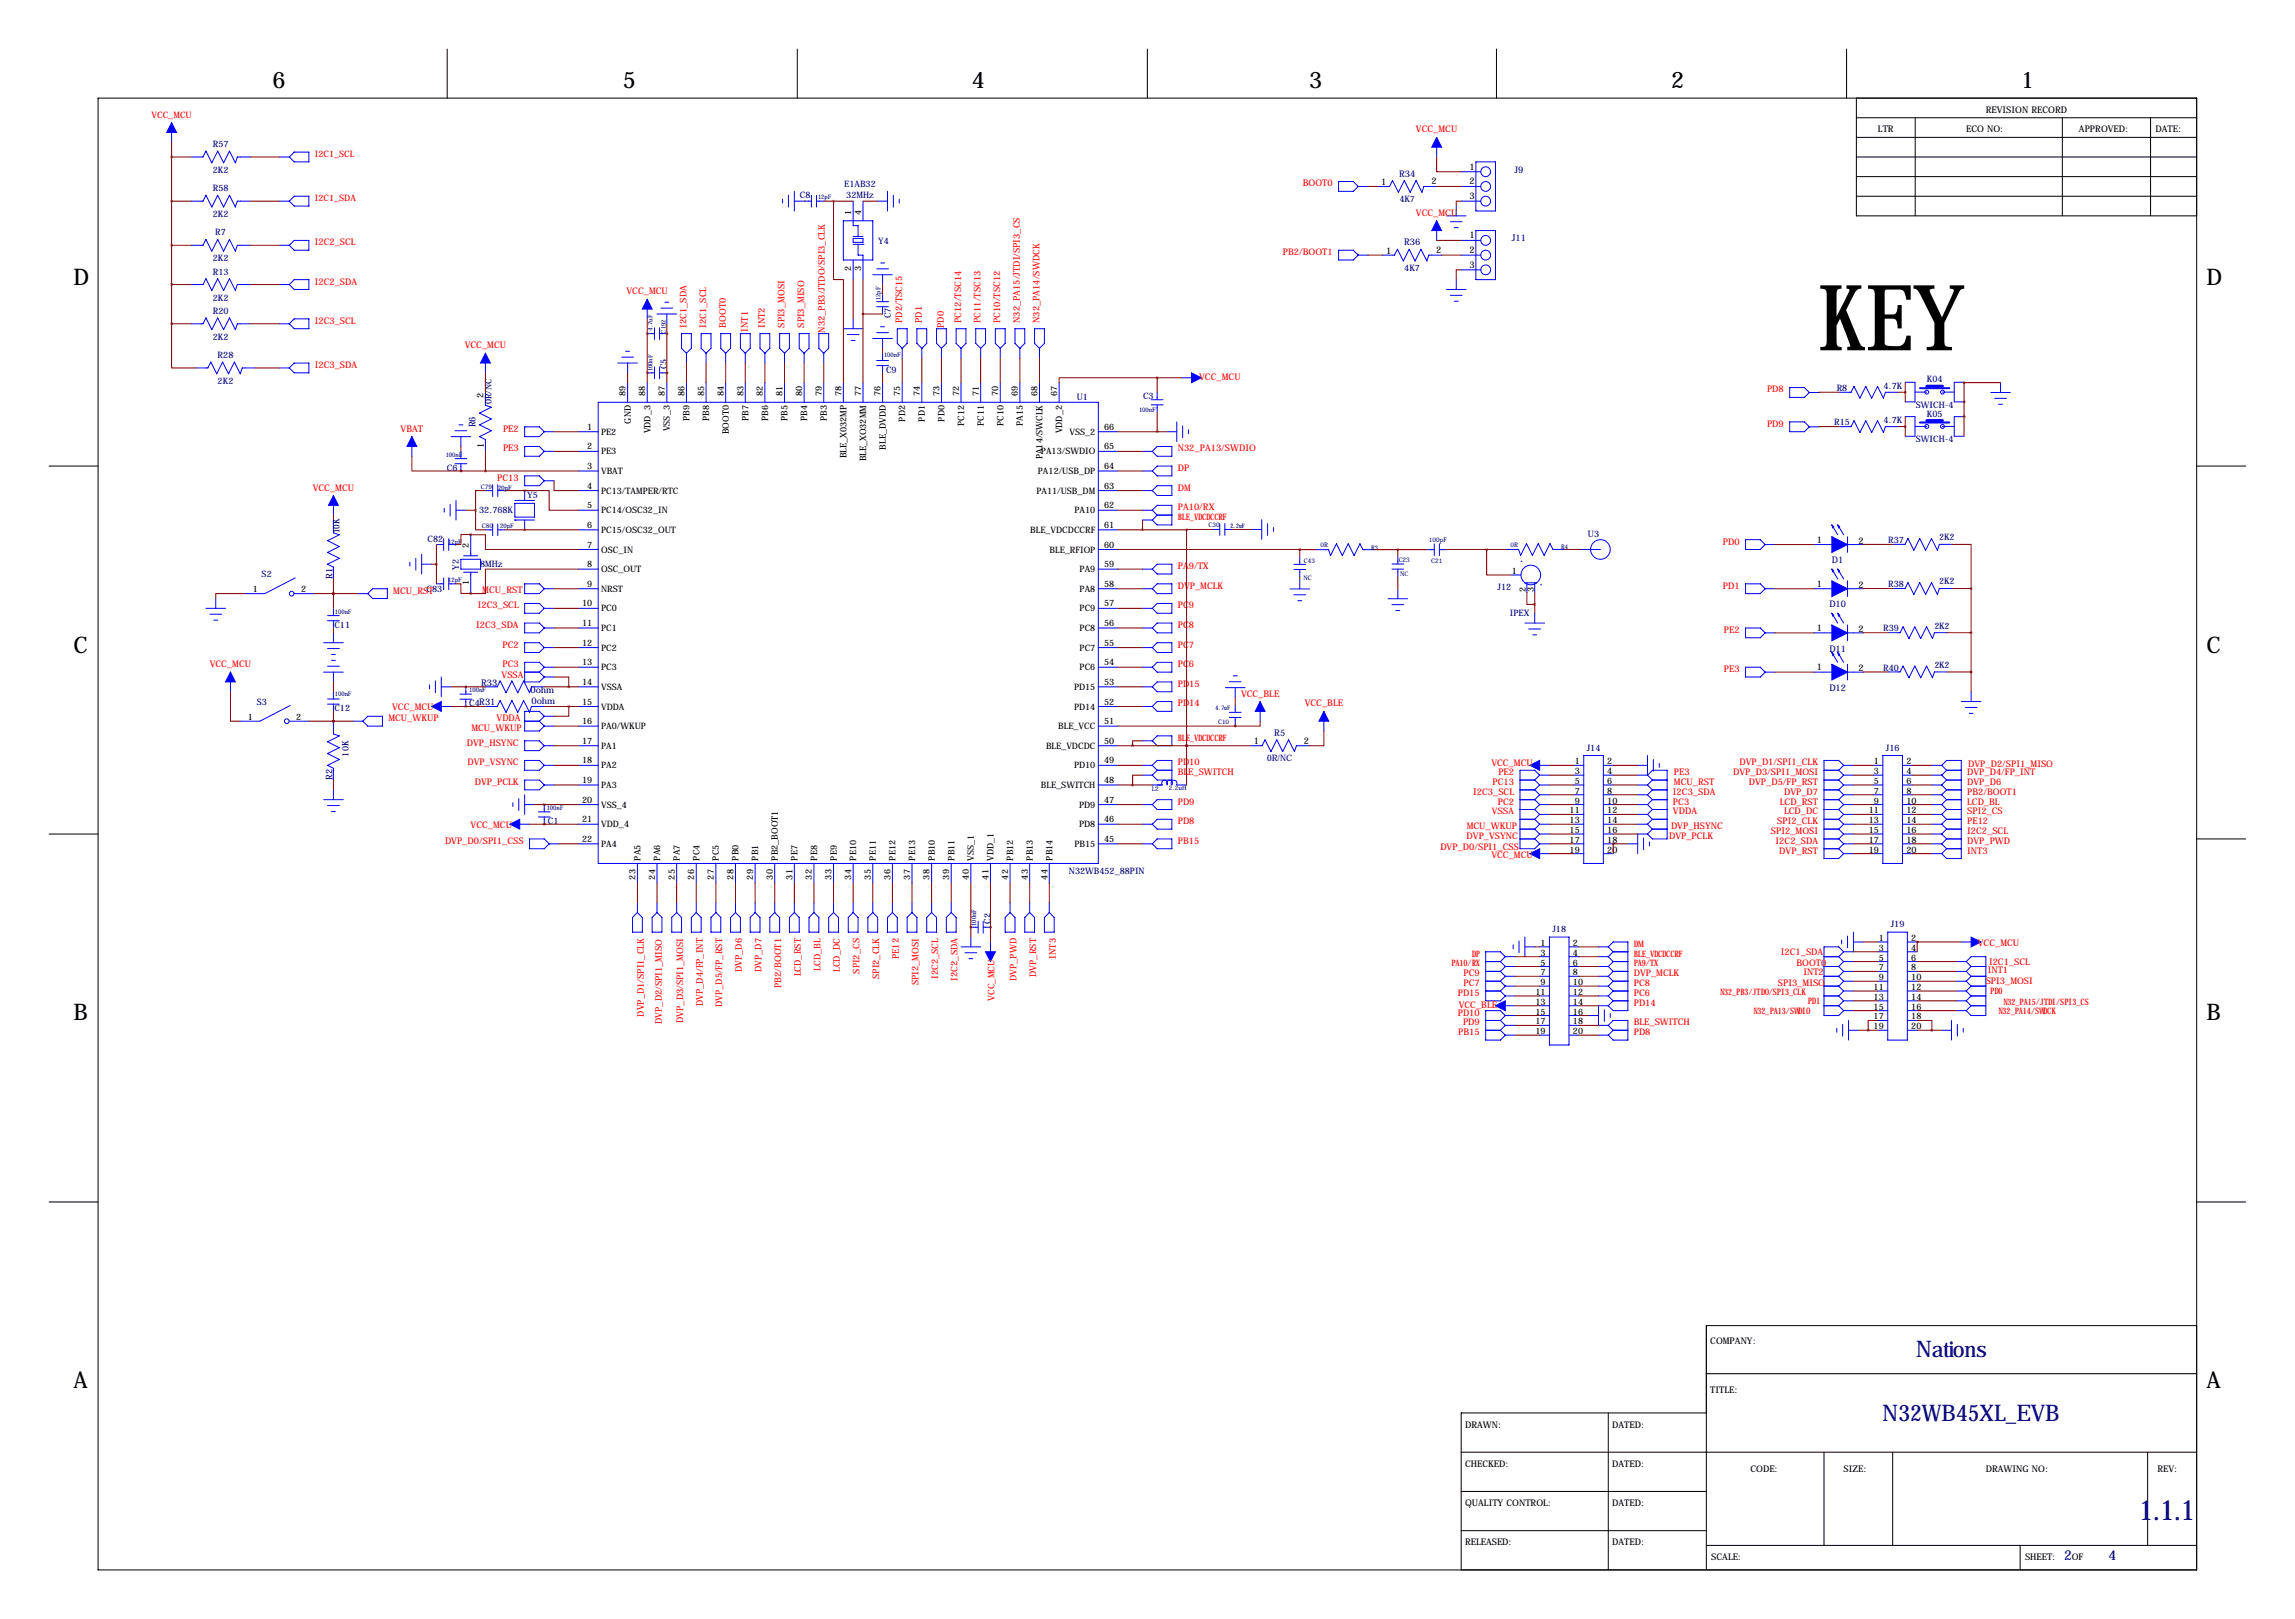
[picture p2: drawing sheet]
<svg xmlns="http://www.w3.org/2000/svg" width="594mm" height="419mm" viewBox="0 0 594 419" stroke-linecap="round" stroke-linejoin="round" font-family="sans-serif">
<defs><g id="words">
<text font-size="23.7" x="470.9" y="90.7">KEY</text>
<text font-size="7.3" fill="#000080" x="554.1" y="393.6">1.1.1</text>
<g font-size="5.9">
<text x="70.6" y="22.9">6</text>
<text x="161.3" y="22.9">5</text>
<text x="251.7" y="22.9">4</text>
<text x="339.1" y="22.9">3</text>
<text x="432.8" y="22.9">2</text>
<text x="523.5" y="22.9">1</text>
<text x="19" y="73.7">D</text>
<text x="571.5" y="73.7">D</text>
<text x="19" y="168.9">C</text>
<text x="571.5" y="168.9">C</text>
<text x="19" y="264.2">B</text>
<text x="571.5" y="264.2">B</text>
<text x="19" y="359.4">A</text>
<text x="571.5" y="359.4">A</text>
</g>
<g font-size="5.9" fill="#000080">
<text x="496.3" y="351.2">Nations</text>
<text x="487.6" y="367.7">N32WB45XL_EVB</text>
</g>
<g font-size="3.6" fill="#000080">
<text x="534.7" y="403.8">2</text>
<text x="546.1" y="403.8">4</text>
</g>
<g font-size="2.4">
<text x="514.4" y="29.2">REVISION RECORD</text>
<text x="486.4" y="34.3">LTR</text>
<text x="509.3" y="34.3">ECO NO:</text>
<text x="538.5" y="34.3">APPROVED:</text>
<text x="558.3" y="34.3">DATE:</text>
<text x="357.7" y="47.9">1</text>
<text x="370.8" y="47.8">2</text>
<text x="380.7" y="43.9">1</text>
<text x="380.7" y="47.8">2</text>
<text x="380.7" y="51.6">3</text>
<text x="359" y="65.6">1</text>
<text x="372" y="65.5">2</text>
<text x="380.7" y="61.7">1</text>
<text x="380.7" y="65.5">2</text>
<text x="380.7" y="69.3">3</text>
<text x="125.2" y="103" transform="rotate(-90 125.2 103)">2</text>
<text x="125.3" y="116" transform="rotate(-90 125.3 116)">1</text>
<text x="470.6" y="140.5">1</text>
<text x="481.3" y="140.7">2</text>
<text x="470.6" y="151.9">1</text>
<text x="481.3" y="152.1">2</text>
<text x="470.6" y="163.3">1</text>
<text x="481.3" y="163.6">2</text>
<text x="470.6" y="173.5">1</text>
<text x="481.3" y="173.7">2</text>
<text x="324.7" y="192.6">1</text>
<text x="337.7" y="192.5">2</text>
<text x="443" y="348">COMPANY:</text>
<text x="443" y="360.7">TITLE:</text>
<text x="379.5" y="369.6">DRAWN:</text>
<text x="417.6" y="369.6">DATED:</text>
<text x="379.5" y="379.7">CHECKED:</text>
<text x="417.6" y="379.7">DATED:</text>
<text x="453.4" y="381">CODE:</text>
<text x="477.5" y="381">SIZE:</text>
<text x="514.4" y="381">DRAWING NO:</text>
<text x="558.8" y="381">REV:</text>
<text x="379.5" y="389.9">QUALITY CONTROL:</text>
<text x="417.6" y="389.9">DATED:</text>
<text x="379.5" y="400">RELEASED:</text>
<text x="417.6" y="400">DATED:</text>
<text x="443.2" y="403.9">SCALE:</text>
<text x="524.5" y="403.9">SHEET:</text>
<text x="536.6" y="403.9">OF</text>
</g>
<g font-size="2.4" fill="#f00">
<text x="366.7" y="34.3">VCC_MCU</text>
<text x="337.4" y="48.3">BOOT0</text>
<text x="366.7" y="55.9">VCC_MCU</text>
<text x="81.5" y="63.5">I2C2_SCL</text>
<text x="332.3" y="66">PB2/BOOT1</text>
<text x="81.5" y="73.7">I2C2_SDA</text>
<text x="162.3" y="76.2">VCC_MCU</text>
<text x="81.5" y="83.8">I2C3_SCL</text>
<text x="233.7" y="83.6" transform="rotate(-90 233.7 83.6)">PD2/TSC15</text>
<text x="238.8" y="83.6" transform="rotate(-90 238.8 83.6)">PD1</text>
<text x="248.9" y="83.6" transform="rotate(-90 248.9 83.6)">PC12/TSC14</text>
<text x="254" y="83.6" transform="rotate(-90 254 83.6)">PC11/TSC13</text>
<text x="259.1" y="83.6" transform="rotate(-90 259.1 83.6)">PC10/TSC12</text>
<text x="264.2" y="83.6" transform="rotate(-90 264.2 83.6)">N32_PA15/JTDI/SPI3_CS</text>
<text x="269.2" y="83.6" transform="rotate(-90 269.2 83.6)">N32_PA14/SWDCK</text>
<text x="177.8" y="84.8" transform="rotate(-90 177.8 84.8)">I2C1_SDA</text>
<text x="182.9" y="84.8" transform="rotate(-90 182.9 84.8)">I2C1_SCL</text>
<text x="188" y="84.8" transform="rotate(-90 188 84.8)">BOOT0</text>
<text x="193.7" y="85.8" transform="rotate(-90 193.7 85.8)">INT1</text>
<text x="198.1" y="84.8" transform="rotate(-90 198.1 84.8)">INT2</text>
<text x="203.2" y="84.8" transform="rotate(-90 203.2 84.8)">SPI3_MOSI</text>
<text x="208.3" y="84.8" transform="rotate(-90 208.3 84.8)">SPI3_MISO</text>
<text x="213.6" y="86.1" transform="rotate(-90 213.6 86.1)">N32_PB3/JTDO/SPI3_CLK</text>
<text x="244.5" y="84.9" transform="rotate(-90 244.5 84.9)">PD0</text>
<text x="81.5" y="95.3">I2C3_SDA</text>
<text x="120.4" y="90.2">VCC_MCU</text>
<text x="310.6" y="98.4">VCC_MCU</text>
<text x="457.7" y="101.6">PD8</text>
<text x="103.8" y="111.8">VBAT</text>
<text x="130.3" y="111.8">PE2</text>
<text x="457.7" y="110.5">PD9</text>
<text x="130.3" y="116.8">PE3</text>
<text x="305.1" y="116.8">N32_PA13/SWDIO</text>
<text x="128.8" y="124.5">PC13</text>
<text x="305.1" y="121.9">DP</text>
<text x="81" y="127">VCC_MCU</text>
<text x="305.1" y="127">DM</text>
<text x="305.1" y="132.1">PA10/RX</text>
<text x="446.2" y="141">PD0</text>
<text x="305.1" y="147.3">PA9/TX</text>
<text x="101.9" y="153.7">MCU_RST</text>
<text x="124.9" y="153.4">MCU_RST</text>
<text x="305.1" y="152.4">DVP_MCLK</text>
<text x="446.2" y="152.4">PD1</text>
<text x="123.8" y="157.5">I2C3_SCL</text>
<text x="305.1" y="157.5">PC9</text>
<text x="123.4" y="162.6">I2C3_SDA</text>
<text x="130.2" y="167.6">PC2</text>
<text x="305.1" y="167.6">PC7</text>
<text x="305.1" y="162.6">PC8</text>
<text x="446.5" y="163.8">PE2</text>
<text x="54.3" y="172.7">VCC_MCU</text>
<text x="130.2" y="172.7">PC3</text>
<text x="305.1" y="172.7">PC6</text>
<text x="446.5" y="174">PE3</text>
<text x="129.9" y="175.5">VSSA</text>
<text x="305.1" y="177.8">PD15</text>
<text x="101.6" y="183.9">VCC_MCU</text>
<text x="305.1" y="182.9">PD14</text>
<text x="321.4" y="180.3">VCC_BLE</text>
<text x="337.9" y="182.9">VCC_BLE</text>
<text x="100.6" y="186.7">MCU_WKUP</text>
<text x="122.1" y="189.2">MCU_WKUP</text>
<text x="128.6" y="186.7">VDDA</text>
<text x="120.9" y="193">DVP_HSYNC</text>
<text x="121.1" y="198.1">DVP_VSYNC</text>
<text x="123" y="203.2">DVP_PCLK</text>
<text x="305.1" y="198.1">PD10</text>
<text x="305.1" y="200.7">BLE_SWITCH</text>
<text x="386.3" y="198.4">VCC_MCU</text>
<text x="386.6" y="203.2">PC13</text>
<text x="388.1" y="200.7">PE2</text>
<text x="433.6" y="200.5">PE3</text>
<text x="433.6" y="203.2">MCU_RST</text>
<text x="448.9" y="200.7">DVP_D3/SPI1_MOSI</text>
<text x="450.5" y="198.1">DVP_D1/SPI1_CLK</text>
<text x="453" y="203.2">DVP_D5/FP_RST</text>
<text x="509.5" y="200.7">DVP_D4/FP_INT</text>
<text x="509.5" y="203.2">DVP_D6</text>
<text x="509.8" y="198.5">DVP_D2/SPI1_MISO</text>
<text x="305.1" y="208.3">PD9</text>
<text x="381.6" y="205.7">I2C3_SCL</text>
<text x="388" y="208.3">PC2</text>
<text x="433.3" y="205.7">I2C3_SDA</text>
<text x="433.3" y="208.3">PC3</text>
<text x="461" y="208.3">LCD_RST</text>
<text x="462.1" y="205.7">DVP_D7</text>
<text x="509.5" y="205.7">PB2/BOOT1</text>
<text x="509.5" y="208.3">LCD_BL</text>
<text x="121.9" y="214.4">VCC_MCU</text>
<text x="305.1" y="213.4">PD8</text>
<text x="379.9" y="214.6">MCU_WKUP</text>
<text x="432.8" y="214.6">DVP_HSYNC</text>
<text x="433.3" y="210.8">VDDA</text>
<text x="458.7" y="215.9">SPI2_MOSI</text>
<text x="460.3" y="213.4">SPI2_CLK</text>
<text x="462.1" y="210.8">LCD_DC</text>
<text x="509.5" y="210.8">SPI2_CS</text>
<text x="509.5" y="213.4">PE12</text>
<text x="509.5" y="215.9">I2C2_SCL</text>
<text x="115.3" y="218.4">DVP_D0/SPI1_CSS</text>
<text x="305.1" y="218.4">PB15</text>
<text x="373.1" y="220">DVP_D0/SPI1_CSS</text>
<text x="379.9" y="217.2">DVP_VSYNC</text>
<text x="386.3" y="222">VCC_MCU</text>
<text x="432.3" y="217.2">DVP_PCLK</text>
<text x="459.9" y="218.4">I2C2_SDA</text>
<text x="460.9" y="221">DVP_RST</text>
<text x="509.5" y="221">INT3</text>
<text x="509.5" y="218.4">DVP_PWD</text>
<text x="512.3" y="244.9">VCC_MCU</text>
<text x="192.2" y="251.7" transform="rotate(-90 192.2 251.7)">DVP_D6</text>
<text x="197.2" y="251.7" transform="rotate(-90 197.2 251.7)">DVP_D7</text>
<text x="212.5" y="251.2" transform="rotate(-90 212.5 251.2)">LCD_BL</text>
<text x="217.6" y="251.7" transform="rotate(-90 217.6 251.7)">LCD_DC</text>
<text x="232.8" y="248.3" transform="rotate(-90 232.8 248.3)">PE12</text>
<text x="273.4" y="248.1" transform="rotate(-90 273.4 248.1)">INT3</text>
<text x="461.3" y="247.1">I2C1_SDA</text>
<text x="465.3" y="249.9">BOOT0</text>
<text x="514.9" y="251.9">INT1</text>
<text x="515.2" y="249.7">I2C1_SCL</text>
<text x="202.3" y="255.7" transform="rotate(-90 202.3 255.7)">PB2/BOOT1</text>
<text x="207.4" y="252.7" transform="rotate(-90 207.4 252.7)">LCD_RST</text>
<text x="222.6" y="252.1" transform="rotate(-90 222.6 252.1)">SPI2_CS</text>
<text x="227.7" y="253.4" transform="rotate(-90 227.7 253.4)">SPI2_CLK</text>
<text x="237.9" y="255" transform="rotate(-90 237.9 255)">SPI2_MOSI</text>
<text x="243" y="253.4" transform="rotate(-90 243 253.4)">I2C2_SCL</text>
<text x="248" y="253.8" transform="rotate(-90 248 253.8)">I2C2_SDA</text>
<text x="263.3" y="254" transform="rotate(-90 263.3 254)">DVP_PWD</text>
<text x="268.4" y="252.9" transform="rotate(-90 268.4 252.9)">DVP_RST</text>
<text x="377.6" y="257.8">PD15</text>
<text x="379.1" y="255.3">PC7</text>
<text x="379.1" y="252.7">PC9</text>
<text x="423.2" y="252.7">DVP_MCLK</text>
<text x="423.2" y="257.8">PC6</text>
<text x="423.2" y="255.3">PC8</text>
<text x="460.5" y="255.3">SPI3_MISO</text>
<text x="467.1" y="252.5">INT2</text>
<text x="514.3" y="254.8">SPI3_MOSI</text>
<text x="166.8" y="263.2" transform="rotate(-90 166.8 263.2)">DVP_D1/SPI1_CLK</text>
<text x="182" y="260.5" transform="rotate(-90 182 260.5)">DVP_D4/FP_INT</text>
<text x="187.1" y="260.8" transform="rotate(-90 187.1 260.8)">DVP_D5/FP_RST</text>
<text x="257.6" y="259.1" transform="rotate(-90 257.6 259.1)">VCC_MCU</text>
<text x="377.6" y="262.9">PD10</text>
<text x="377.8" y="260.9">VCC_BLE</text>
<text x="423.2" y="260.4">PD14</text>
<text x="171.4" y="265.1" transform="rotate(-90 171.4 265.1)">DVP_D2/SPI1_MISO</text>
<text x="176.9" y="264.8" transform="rotate(-90 176.9 264.8)">DVP_D3/SPI1_MOSI</text>
<text x="377.7" y="268">PB15</text>
<text x="378.9" y="265.4">PD9</text>
<text x="423.2" y="268">PD8</text>
<text x="423.2" y="265.4">BLE_SWITCH</text>
</g>
<g font-size="2.4" fill="#000080">
<text x="362.4" y="45.7">R34</text>
<text x="392.3" y="44.7">J9</text>
<text x="363.7" y="63.5">R36</text>
<text x="391.6" y="62.5">J11</text>
<text x="123.2" y="110.6" transform="rotate(-90 123.2 110.6)">R6</text>
<text x="86.1" y="149.8" transform="rotate(-90 86.1 149.8)">R1</text>
<text x="474.5" y="145.8">D1</text>
<text x="473.8" y="157.2">D10</text>
<text x="473.8" y="168.7">D11</text>
<text x="124.6" y="177.5">R33</text>
<text x="137.4" y="179.5">0ohm</text>
<text x="473.8" y="178.8">D12</text>
<text x="137.7" y="182.3">0ohm</text>
<text x="330" y="190.5">R5</text>
<text x="86.1" y="201.8" transform="rotate(-90 86.1 201.8)">R2</text>
</g>
<g font-size="2.3" fill="#f00">
<text x="39.2" y="30.5">VCC_MCU</text>
<text x="81.5" y="40.6">I2C1_SCL</text>
<text x="81.5" y="52.1">I2C1_SDA</text>
<text x="305.1" y="134.6">BLE_VDCDCCRF</text>
<text x="305.1" y="191.8">BLE_VDCDCCRF</text>
<text x="386.4" y="210.8">VSSA</text>
<text x="423.2" y="245.1">DM</text>
<text x="375.9" y="250.2">PA10/RX</text>
<text x="381.2" y="247.6">DP</text>
<text x="423.2" y="247.6">BLE_VDCDCCRF</text>
<text x="423.2" y="250.2">PA9/TX</text>
<text x="445.5" y="257.6">N32_PB3/JTDO/SPI3_CLK</text>
<text x="515.5" y="257.3">PD0</text>
<text x="454.2" y="262.4">N32_PA13/SW</text>
<text x="465.7" y="262.4">DIO</text>
<text x="468.3" y="259.9">PD1</text>
<text x="517.6" y="262.4">N32_PA14/SW</text>
<text x="518.9" y="260.1">N32_PA15/JTDI/SPI3_CS</text>
<text x="529.2" y="262.4">DCK</text>
</g>
<g font-size="2.3" fill="#000080">
<text x="55.1" y="38.1">R57</text>
<text x="55.1" y="44.8">2K2</text>
<text x="55.1" y="49.5">R58</text>
<text x="207.2" y="51.1">C8</text>
<text x="218.7" y="48.3">E1AB32</text>
<text x="219.2" y="51.1">32MHz</text>
<text x="362.6" y="52.3">4K7</text>
<text x="55.1" y="56.2">2K2</text>
<text x="55.8" y="61">R7</text>
<text x="227.5" y="63.2">Y4</text>
<text x="55.1" y="67.7">2K2</text>
<text x="55.1" y="71.1">R13</text>
<text x="363.7" y="70.2">4K7</text>
<text x="55.1" y="77.8">2K2</text>
<text x="55.1" y="81.3">R20</text>
<text x="230.7" y="82.4" transform="rotate(-90 230.7 82.4)">C7</text>
<text x="55.1" y="88">2K2</text>
<text x="56.4" y="92.7">R28</text>
<text x="172.7" y="95.6" transform="rotate(-90 172.7 95.6)">C5</text>
<text x="56.4" y="99.4">2K2</text>
<text x="229.5" y="96.5">C9</text>
<text x="475.7" y="101.2">R8</text>
<text x="487.9" y="100.6">4.7K</text>
<text x="499" y="99">K04</text>
<text x="127.3" y="104.7" transform="rotate(-90 127.3 104.7)">0R/NC</text>
<text x="278.9" y="103.6">U1</text>
<text x="296.1" y="103.2">C3</text>
<text x="496.2" y="105.7">SWICH-4</text>
<text x="499" y="107.8">K05</text>
<text x="475.1" y="110.1">R15</text>
<text x="487.9" y="109.5">4.7K</text>
<text x="496.2" y="114.5">SWICH-4</text>
<text x="115.7" y="121.9">C6</text>
<text x="136.5" y="129">Y5</text>
<text x="124.1" y="132.7">32.768K</text>
<text x="87.9" y="138.1" transform="rotate(-90 87.9 138.1)">10K</text>
<text x="110.7" y="140.3">C82</text>
<text x="411.3" y="138.9">U3</text>
<text x="489" y="140.6">R37</text>
<text x="502.4" y="139.9">2K2</text>
<text x="67.8" y="149.4">S2</text>
<text x="118.9" y="147.4" transform="rotate(-90 118.9 147.4)">Y2</text>
<text x="124.4" y="146.8">8MHz</text>
<text x="110.5" y="153.3">C83</text>
<text x="387.9" y="152.7">J12</text>
<text x="489" y="152">R38</text>
<text x="502.4" y="151.3">2K2</text>
<text x="391.1" y="159.4">IPEX</text>
<text x="86.6" y="162.6">C11</text>
<text x="487.8" y="163.4">R39</text>
<text x="501.1" y="162.7">2K2</text>
<text x="487.8" y="173.6">R40</text>
<text x="501.1" y="172.9">2K2</text>
<text x="66.5" y="182.4">S3</text>
<text x="86.6" y="184.1">C12</text>
<text x="121.6" y="182.9">C4R31</text>
<text x="90.3" y="195.8" transform="rotate(-90 90.3 195.8)">10K</text>
<text x="328.2" y="197.1">0R/NC</text>
<text x="411" y="194.3">J14</text>
<text x="488.4" y="194.3">J16</text>
<text x="141.9" y="213.4">C1</text>
<text x="276.9" y="226.1">N32WB452_88PIN</text>
<text x="256.5" y="239.1" transform="rotate(-90 256.5 239.1)">C2</text>
<text x="402.1" y="241.3">J18</text>
<text x="489.7" y="240">J19</text>
</g>
<g font-size="2.3">
<text x="220.5" y="55.6" transform="rotate(-90 220.5 55.6)">1</text>
<text x="223" y="55.6" transform="rotate(-90 223 55.6)">4</text>
<text x="220.5" y="70.2" transform="rotate(-90 220.5 70.2)">2</text>
<text x="223" y="70.2" transform="rotate(-90 223 70.2)">3</text>
<text x="162.1" y="102.6" transform="rotate(-90 162.1 102.6)">89</text>
<text x="167.1" y="102.6" transform="rotate(-90 167.1 102.6)">88</text>
<text x="172.2" y="102.6" transform="rotate(-90 172.2 102.6)">87</text>
<text x="177.3" y="102.6" transform="rotate(-90 177.3 102.6)">86</text>
<text x="182.4" y="102.6" transform="rotate(-90 182.4 102.6)">85</text>
<text x="187.5" y="102.6" transform="rotate(-90 187.5 102.6)">84</text>
<text x="192.5" y="102.6" transform="rotate(-90 192.5 102.6)">83</text>
<text x="197.6" y="102.6" transform="rotate(-90 197.6 102.6)">82</text>
<text x="202.7" y="102.6" transform="rotate(-90 202.7 102.6)">81</text>
<text x="207.8" y="102.6" transform="rotate(-90 207.8 102.6)">80</text>
<text x="212.9" y="102.6" transform="rotate(-90 212.9 102.6)">79</text>
<text x="217.9" y="102.6" transform="rotate(-90 217.9 102.6)">78</text>
<text x="223" y="102.6" transform="rotate(-90 223 102.6)">77</text>
<text x="228.1" y="102.6" transform="rotate(-90 228.1 102.6)">76</text>
<text x="233.2" y="102.6" transform="rotate(-90 233.2 102.6)">75</text>
<text x="238.3" y="102.6" transform="rotate(-90 238.3 102.6)">74</text>
<text x="243.3" y="102.6" transform="rotate(-90 243.3 102.6)">73</text>
<text x="248.4" y="102.6" transform="rotate(-90 248.4 102.6)">72</text>
<text x="253.5" y="102.6" transform="rotate(-90 253.5 102.6)">71</text>
<text x="258.6" y="102.6" transform="rotate(-90 258.6 102.6)">70</text>
<text x="263.7" y="102.6" transform="rotate(-90 263.7 102.6)">69</text>
<text x="268.7" y="102.6" transform="rotate(-90 268.7 102.6)">68</text>
<text x="273.8" y="102.6" transform="rotate(-90 273.8 102.6)">67</text>
<text x="152.1" y="111.3">1</text>
<text x="155.7" y="112.6">PE2</text>
<text x="163.4" y="109.6" transform="rotate(-90 163.4 109.6)">GND</text>
<text x="168.4" y="112.2" transform="rotate(-90 168.4 112.2)">VDD_3</text>
<text x="173.5" y="111.6" transform="rotate(-90 173.5 111.6)">VSS_3</text>
<text x="178.6" y="109" transform="rotate(-90 178.6 109)">PB9</text>
<text x="183.7" y="109" transform="rotate(-90 183.7 109)">PB8</text>
<text x="188.8" y="112.4" transform="rotate(-90 188.8 112.4)">BOOT0</text>
<text x="193.8" y="109" transform="rotate(-90 193.8 109)">PB7</text>
<text x="198.9" y="109" transform="rotate(-90 198.9 109)">PB6</text>
<text x="204" y="109" transform="rotate(-90 204 109)">PB5</text>
<text x="209.1" y="109" transform="rotate(-90 209.1 109)">PB4</text>
<text x="214.2" y="109" transform="rotate(-90 214.2 109)">PB3</text>
<text x="234.5" y="109.1" transform="rotate(-90 234.5 109.1)">PD2</text>
<text x="239.6" y="109.1" transform="rotate(-90 239.6 109.1)">PD1</text>
<text x="244.6" y="109.1" transform="rotate(-90 244.6 109.1)">PD0</text>
<text x="249.7" y="110.3" transform="rotate(-90 249.7 110.3)">PC12</text>
<text x="254.8" y="110.3" transform="rotate(-90 254.8 110.3)">PC11</text>
<text x="259.9" y="110.3" transform="rotate(-90 259.9 110.3)">PC10</text>
<text x="265" y="110.3" transform="rotate(-90 265 110.3)">PA15</text>
<text x="275.1" y="112.2" transform="rotate(-90 275.1 112.2)">VDD_2</text>
<text x="277" y="112.6">VSS_2</text>
<text x="286" y="111.3">66</text>
<text x="152.1" y="116.3">2</text>
<text x="155.7" y="117.6">PE3</text>
<text x="219.2" y="118.6" transform="rotate(-90 219.2 118.6)">BLE_X032MP</text>
<text x="224.3" y="119.4" transform="rotate(-90 224.3 119.4)">BLE_XO32MM</text>
<text x="229.4" y="116.4" transform="rotate(-90 229.4 116.4)">BLE_DVDD</text>
<text x="269.6" y="117.6">PA13/SWDIO</text>
<text x="270" y="118.9" transform="rotate(-90 270 118.9)">PA14/SWCLK</text>
<text x="286" y="116.3">65</text>
<text x="152.1" y="121.4">3</text>
<text x="155.7" y="122.7">VBAT</text>
<text x="268.8" y="122.7">PA12/USB_DP</text>
<text x="286" y="121.4">64</text>
<text x="152.1" y="126.5">4</text>
<text x="152.1" y="131.6">5</text>
<text x="155.7" y="127.8">PC13/TAMPER/RTC</text>
<text x="268.4" y="127.8">PA11/USB_DM</text>
<text x="286" y="126.5">63</text>
<text x="286" y="131.6">62</text>
<text x="152.1" y="136.7">6</text>
<text x="155.7" y="132.9">PC14/OSC32_IN</text>
<text x="155.7" y="138">PC15/OSC32_OUT</text>
<text x="266.9" y="138">BLE_VDCDCCRF</text>
<text x="278.3" y="132.9">PA10</text>
<text x="286" y="136.7">61</text>
<text x="121.4" y="141.9" transform="rotate(-90 121.4 141.9)">2</text>
<text x="152.1" y="141.7">7</text>
<text x="155.7" y="143">OSC_IN</text>
<text x="271.9" y="143">BLE_RFIOP</text>
<text x="286" y="141.7">60</text>
<text x="152.1" y="146.8">8</text>
<text x="155.7" y="148.1">OSC_OUT</text>
<text x="279.6" y="148.1">PA9</text>
<text x="286" y="146.8">59</text>
<text x="391.6" y="148.6">1</text>
<text x="65.5" y="153.3">1</text>
<text x="78" y="153.3">2</text>
<text x="121.4" y="151.4" transform="rotate(-90 121.4 151.4)">1</text>
<text x="152.1" y="151.9">9</text>
<text x="155.7" y="153.2">NRST</text>
<text x="279.6" y="153.2">PA8</text>
<text x="286" y="151.9">58</text>
<text x="395.2" y="153.2" transform="rotate(-90 395.2 153.2)">2</text>
<text x="397.3" y="153.2" transform="rotate(-90 397.3 153.2)">3</text>
<text x="150.8" y="157">10</text>
<text x="155.7" y="158.3">PC0</text>
<text x="279.6" y="158.3">PC9</text>
<text x="286" y="157">57</text>
<text x="150.8" y="162.1">11</text>
<text x="150.8" y="167.1">12</text>
<text x="155.7" y="163.4">PC1</text>
<text x="279.6" y="163.4">PC8</text>
<text x="286" y="162.1">56</text>
<text x="286" y="167.1">55</text>
<text x="150.8" y="172.2">13</text>
<text x="155.7" y="168.4">PC2</text>
<text x="155.7" y="173.5">PC3</text>
<text x="279.6" y="168.4">PC7</text>
<text x="279.6" y="173.5">PC6</text>
<text x="286" y="172.2">54</text>
<text x="150.8" y="177.3">14</text>
<text x="155.7" y="178.6">VSSA</text>
<text x="278.2" y="178.6">PD15</text>
<text x="286" y="177.3">53</text>
<text x="150.8" y="182.4">15</text>
<text x="155.7" y="183.7">VDDA</text>
<text x="278.2" y="183.7">PD14</text>
<text x="286" y="182.4">52</text>
<text x="64.2" y="186.3">1</text>
<text x="76.7" y="186.3">2</text>
<text x="150.8" y="187.5">16</text>
<text x="155.7" y="188.8">PA0/WKUP</text>
<text x="274.1" y="188.8">BLE_VCC</text>
<text x="286" y="187.5">51</text>
<text x="150.8" y="192.5">17</text>
<text x="150.8" y="197.6">18</text>
<text x="155.7" y="193.8">PA1</text>
<text x="270.9" y="193.8">BLE_VDCDC</text>
<text x="286" y="192.5">50</text>
<text x="286" y="197.6">49</text>
<text x="407.9" y="197.9">1</text>
<text x="416.3" y="197.9">2</text>
<text x="485.3" y="197.9">1</text>
<text x="493.8" y="197.9">2</text>
<text x="150.8" y="202.7">19</text>
<text x="155.7" y="198.9">PA2</text>
<text x="278.2" y="198.9">PD10</text>
<text x="286" y="202.7">48</text>
<text x="407.9" y="200.4">3</text>
<text x="407.9" y="202.9">5</text>
<text x="416.3" y="200.4">4</text>
<text x="416.3" y="202.9">6</text>
<text x="485.3" y="200.4">3</text>
<text x="485.3" y="202.9">5</text>
<text x="493.8" y="200.4">4</text>
<text x="493.8" y="202.9">6</text>
<text x="150.8" y="207.8">20</text>
<text x="155.7" y="204">PA3</text>
<text x="155.7" y="209.1">VSS_4</text>
<text x="269.6" y="204">BLE_SWITCH</text>
<text x="279.5" y="209.1">PD9</text>
<text x="286" y="207.8">47</text>
<text x="407.9" y="205.5">7</text>
<text x="407.9" y="208">9</text>
<text x="416.3" y="205.5">8</text>
<text x="416.3" y="208">10</text>
<text x="485.3" y="205.5">7</text>
<text x="485.3" y="208">9</text>
<text x="493.8" y="205.5">8</text>
<text x="493.8" y="208">10</text>
<text x="150.8" y="212.9">21</text>
<text x="155.7" y="214.2">VDD_4</text>
<text x="279.5" y="214.2">PD8</text>
<text x="286" y="212.9">46</text>
<text x="406.6" y="210.6">11</text>
<text x="406.6" y="213.1">13</text>
<text x="406.6" y="215.6">15</text>
<text x="416.3" y="210.6">12</text>
<text x="416.3" y="213.1">14</text>
<text x="416.3" y="215.6">16</text>
<text x="484" y="210.6">11</text>
<text x="484" y="213.1">13</text>
<text x="484" y="215.6">15</text>
<text x="493.8" y="210.6">12</text>
<text x="493.8" y="213.1">14</text>
<text x="493.8" y="215.6">16</text>
<text x="150.8" y="217.9">22</text>
<text x="155.7" y="219.2">PA4</text>
<text x="278.3" y="219.2">PB15</text>
<text x="286" y="217.9">45</text>
<text x="406.6" y="218.2">17</text>
<text x="406.6" y="220.7">19</text>
<text x="416.3" y="218.2">18</text>
<text x="416.3" y="220.7">20</text>
<text x="484" y="218.2">17</text>
<text x="484" y="220.7">19</text>
<text x="493.8" y="218.2">18</text>
<text x="493.8" y="220.7">20</text>
<text x="164.6" y="227.7" transform="rotate(-90 164.6 227.7)">23</text>
<text x="165.9" y="222.8" transform="rotate(-90 165.9 222.8)">PA5</text>
<text x="169.7" y="227.7" transform="rotate(-90 169.7 227.7)">24</text>
<text x="171" y="222.8" transform="rotate(-90 171 222.8)">PA6</text>
<text x="174.8" y="227.7" transform="rotate(-90 174.8 227.7)">25</text>
<text x="176.1" y="222.8" transform="rotate(-90 176.1 222.8)">PA7</text>
<text x="179.8" y="227.7" transform="rotate(-90 179.8 227.7)">26</text>
<text x="181.1" y="222.8" transform="rotate(-90 181.1 222.8)">PC4</text>
<text x="184.9" y="227.7" transform="rotate(-90 184.9 227.7)">27</text>
<text x="186.2" y="222.8" transform="rotate(-90 186.2 222.8)">PC5</text>
<text x="190" y="227.7" transform="rotate(-90 190 227.7)">28</text>
<text x="191.3" y="222.8" transform="rotate(-90 191.3 222.8)">PB0</text>
<text x="195.1" y="227.7" transform="rotate(-90 195.1 227.7)">29</text>
<text x="196.4" y="222.8" transform="rotate(-90 196.4 222.8)">PB1</text>
<text x="200.2" y="227.7" transform="rotate(-90 200.2 227.7)">30</text>
<text x="201.5" y="222.8" transform="rotate(-90 201.5 222.8)">PB2_BOOT1</text>
<text x="205.2" y="227.7" transform="rotate(-90 205.2 227.7)">31</text>
<text x="206.5" y="222.8" transform="rotate(-90 206.5 222.8)">PE7</text>
<text x="210.3" y="227.7" transform="rotate(-90 210.3 227.7)">32</text>
<text x="211.6" y="222.8" transform="rotate(-90 211.6 222.8)">PE8</text>
<text x="215.4" y="227.7" transform="rotate(-90 215.4 227.7)">33</text>
<text x="216.7" y="222.8" transform="rotate(-90 216.7 222.8)">PE9</text>
<text x="220.5" y="227.7" transform="rotate(-90 220.5 227.7)">34</text>
<text x="221.8" y="222.8" transform="rotate(-90 221.8 222.8)">PE10</text>
<text x="225.6" y="227.7" transform="rotate(-90 225.6 227.7)">35</text>
<text x="226.9" y="222.8" transform="rotate(-90 226.9 222.8)">PE11</text>
<text x="230.6" y="227.7" transform="rotate(-90 230.6 227.7)">36</text>
<text x="231.9" y="222.8" transform="rotate(-90 231.9 222.8)">PE12</text>
<text x="235.7" y="227.7" transform="rotate(-90 235.7 227.7)">37</text>
<text x="237" y="222.8" transform="rotate(-90 237 222.8)">PE13</text>
<text x="240.8" y="227.7" transform="rotate(-90 240.8 227.7)">38</text>
<text x="242.1" y="222.8" transform="rotate(-90 242.1 222.8)">PB10</text>
<text x="245.9" y="227.7" transform="rotate(-90 245.9 227.7)">39</text>
<text x="247.2" y="222.8" transform="rotate(-90 247.2 222.8)">PB11</text>
<text x="251" y="227.7" transform="rotate(-90 251 227.7)">40</text>
<text x="252.3" y="222.8" transform="rotate(-90 252.3 222.8)">VSS_1</text>
<text x="256" y="227.7" transform="rotate(-90 256 227.7)">41</text>
<text x="257.3" y="222.8" transform="rotate(-90 257.3 222.8)">VDD_1</text>
<text x="261.1" y="227.7" transform="rotate(-90 261.1 227.7)">42</text>
<text x="262.4" y="222.8" transform="rotate(-90 262.4 222.8)">PB12</text>
<text x="266.2" y="227.7" transform="rotate(-90 266.2 227.7)">43</text>
<text x="267.5" y="222.8" transform="rotate(-90 267.5 222.8)">PB13</text>
<text x="271.3" y="227.7" transform="rotate(-90 271.3 227.7)">44</text>
<text x="272.6" y="222.8" transform="rotate(-90 272.6 222.8)">PB14</text>
<text x="399" y="244.9">1</text>
<text x="407.4" y="244.9">2</text>
<text x="486.6" y="243.6">1</text>
<text x="495" y="243.6">2</text>
<text x="399" y="247.4">3</text>
<text x="399" y="249.9">5</text>
<text x="407.4" y="247.4">4</text>
<text x="407.4" y="249.9">6</text>
<text x="486.6" y="246.1">3</text>
<text x="486.6" y="248.7">5</text>
<text x="486.6" y="251.2">7</text>
<text x="495" y="246.1">4</text>
<text x="495" y="248.7">6</text>
<text x="495" y="251.2">8</text>
<text x="397.7" y="257.6">11</text>
<text x="399" y="252.5">7</text>
<text x="399" y="255">9</text>
<text x="407.4" y="252.5">8</text>
<text x="407.4" y="255">10</text>
<text x="407.4" y="257.6">12</text>
<text x="485.3" y="256.3">11</text>
<text x="486.6" y="253.7">9</text>
<text x="495" y="253.7">10</text>
<text x="495" y="256.3">12</text>
<text x="397.7" y="260.1">13</text>
<text x="397.7" y="262.6">15</text>
<text x="407.4" y="260.1">14</text>
<text x="407.4" y="262.6">16</text>
<text x="485.3" y="258.8">13</text>
<text x="485.3" y="261.4">15</text>
<text x="485.3" y="263.9">17</text>
<text x="495" y="258.8">14</text>
<text x="495" y="261.4">16</text>
<text x="495" y="263.9">18</text>
<text x="397.7" y="265.2">17</text>
<text x="397.7" y="267.7">19</text>
<text x="407.4" y="265.2">18</text>
<text x="407.4" y="267.7">20</text>
<text x="485.3" y="266.4">19</text>
<text x="495" y="266.4">20</text>
</g>
<g font-size="1.7" fill="#000080">
<text x="298.3" y="204.7">L2</text>
<text x="302.8" y="204.6">2.2uH</text>
</g>
<g font-size="1.6" fill="#000080">
<text x="211.9" y="51.6">12pF</text>
<text x="228.1" y="77.7" transform="rotate(-90 228.1 77.7)">12pF</text>
<text x="169" y="85.7" transform="rotate(-90 169 85.7)">4.7uF</text>
<text x="172.5" y="86.4" transform="rotate(-90 172.5 86.4)">C192</text>
<text x="229" y="92.5">100nF</text>
<text x="169" y="96.1" transform="rotate(-90 169 96.1)">100nF</text>
<text x="295" y="106.7">100nF</text>
<text x="115.4" y="118.2">100nF</text>
<text x="124.5" y="126.6">C79</text>
<text x="129.1" y="126.7">20pF</text>
<text x="124.8" y="136.8">C80</text>
<text x="129.6" y="136.7">20pF</text>
<text x="313" y="136.5">C30</text>
<text x="318.7" y="136.7">2.2uF</text>
<text x="116.1" y="140.7">12pF</text>
<text x="342" y="141.7">0R</text>
<text x="355.2" y="142.3">R3</text>
<text x="370.1" y="140.3">100pF</text>
<text x="391.2" y="141.7">0R</text>
<text x="404.4" y="142.2">R4</text>
<text x="337.7" y="145.6">C43</text>
<text x="362.3" y="145.4">C23</text>
<text x="362.7" y="149.1">NC</text>
<text x="370.7" y="145.7">C21</text>
<text x="116.1" y="150.6">12pF</text>
<text x="337.7" y="150.1">NC</text>
<text x="86.7" y="158.8">100nF</text>
<text x="121.5" y="179.1">100nF</text>
<text x="86.7" y="180.2">100nF</text>
<text x="314.9" y="183.9">4.7uF</text>
<text x="315.5" y="187.5">C10</text>
<text x="141.6" y="209.6">100nF</text>
<text x="252.8" y="239.6" transform="rotate(-90 252.8 239.6)">100nF</text>
</g>
</g></defs>
<g fill="none" stroke="#000" stroke-width=".26">
<path d="M115.8 12.7v12.7M206.5 12.7v12.7M297.2 12.7v12.7M387.6 12.7v12.7M478.3 12.7v12.7M25.4 25.4h543.6v381h-543.6zM480.8 25.4v30.5h88.2M480.8 30.5h88.2M480.8 35.6h88.2M496.1 30.5v25.4M534.2 30.5v25.4M557 30.5v25.4"/>
<path d="M480.8 40.6h88.2M480.8 45.7h88.2M480.8 50.8h88.2M12.7 120.6h12.7M569 120.6h12.7M12.7 215.9h12.7M569 217.2h12.7M12.7 311.1h12.7M569 311.1h12.7M442 355.6h127M569 343.2h-127v63.2M378.5 375.9h190.5"/>
<path d="M416.6 365.8v40.6M442 365.8h-63.5v40.6M472.4 375.9v24.1M490.2 375.9v24.1M556.3 375.9v24.1M378.5 386.1h63.5M378.5 396.2h63.5M442 400h127M523.2 400v6.4"/>
</g>
<g fill="none" stroke="#00f" stroke-width=".26">
<path d="M44.4 31.8v5M372.1 35.6v5M49.5 52.1h3.1l.7-1.6 1.6 3.1 1.5-3.1 1.5 3.1 1.5-3.1 1.6 3.1 .5-1.5h3.3M49.5 40.6h3.1l.7-1.5 1.6 3.1 1.5-3.1 1.5 3.1 1.5-3.1 1.6 3.1 .5-1.6h3.3M72.4 52.1h2.5M72.4 40.6h2.5M74.9 40.6l1.3-1.2h3.8v2.5h-3.8zM74.9 52.1l1.3-1.3h3.8v2.5h-3.8zM202.7 51.6v1M204.2 50.5v3.1M205.7 49.5v5.1M205.7 52.1h4.5"/>
<path d="M210.2 50.5v3.1M211.5 50.5v3.1M211.5 52.1h1.9M218.4 57.1h7.7v10.2h-7.7zM221 52.1v6.3h1.2v2.8M223.5 52.1v5M227.3 52.1h2.6M229.9 49.5v5.1M231.4 50.5v3.1M232.9 51.6v1M346.7 47h3.8l1.3 1.3-1.3 1.2h-3.8zM351.8 48.3h2.5"/>
<path d="M356.9 48.3h3l.8-1.6 1.5 3.1 1.5-3.1 1.6 3.1 1.5-3.1 1.5 3.1 .5-1.5h3.3M372.1 57.1v5.1M374.6 55.9h5.1M375.7 57.4h3M376.7 58.9h1M377.2 53.3v2.6M378.5 52.1h5M378.5 44.4h5M378.5 48.3h5M382.3 41.9h5v12.7h-5zM382.3 59.7h5v12.7h-5zM49.5 63.5h3.1l.7-1.5 1.6 3 1.5-3 1.5 3 1.5-3 1.6 3 .5-1.5h3.3"/>
<path d="M49.5 73.7h3.1l.7-1.6 1.6 3.1 1.5-3.1 1.5 3.1 1.5-3.1 1.6 3.1 .5-1.5h3.3M72.4 63.5h2.5M72.4 73.7h2.5M74.9 73.7l1.3-1.3h3.8v2.5h-3.8zM74.9 63.5l1.3-1.3h3.8v2.6h-3.8zM167.6 77.5v5.1M171.2 79.8h3M172.2 78.2h1M221 61.7h2.5v1h-2.5zM221 67.3v5.1M221 63.2h2.5M221 61.2h2.5"/>
<path d="M222.2 63.2v2.8h1.3v6.4M223.5 63.2h.1M226.1 71.1h5M227.1 78.1h3M227.1 79.4h3M227.1 69.6h3M228.1 68.1h1M228.6 71.1v2.6M228.6 76.2v1.9M228.6 79.4v1.9M346.7 64.8h3.8l1.3 1.2-1.3 1.3h-3.8zM351.8 66h2.5"/>
<path d="M358.1 66h3.1l.7-1.5 1.6 3.1 1.5-3.1 1.5 3.1 1.5-3.1 1.6 3.1 .5-1.6h3.3M374.6 74.9h5.1M375.7 76.5h3M376.7 78h1M377.2 72.4v2.5M378.5 66h5M378.5 62.2h5M378.5 69.9h5M49.5 83.8h3.1l.7-1.5 1.6 3 1.5-3 1.5 3 1.5-3 1.6 3 .5-1.5h3.3M50.8 95.2h3l.8-1.5 1.5 3.1 1.6-3.1 1.5 3.1 1.5-3.1 1.5 3.1 .5-1.6h3.3M72.4 83.8h2.5M72.4 95.2h2.5"/>
<path d="M74.9 95.2l1.3-1.2h3.8v2.5h-3.8zM74.9 83.8l1.3-1.2h3.8v2.5h-3.8zM125.7 91.4v5.1M160 94h5.1M161 92.5h3.1M162.1 90.9h1M162.6 94v2.5M162.6 99.1v5M167.6 99.1v5M167.6 86.4h1.9M167.6 96.5h1.9M169.5 84.8v3.1"/>
<path d="M169.5 95v3M170.2 81.3h5.1M170.8 84.8v3.1M170.8 95v3M170.8 86.4h1.9M170.8 96.5h1.9M172.7 81.3v2.5M172.7 99.1v5M176.5 86.4h2.6v3.8l-1.3 1.2-1.3-1.2zM177.8 91.4v2.6M177.8 99.1v5M181.6 86.4h2.5v3.8l-1.2 1.2-1.3-1.2z"/>
<path d="M182.9 91.4v2.6M182.9 99.1v5M186.7 86.4h2.5v3.8l-1.2 1.2-1.3-1.2zM188 91.4v2.6M188 99.1v5M191.8 86.4h2.5v3.8l-1.3 1.2-1.2-1.2zM193 91.4v2.6M193 99.1v5M196.8 86.4h2.6v3.8l-1.3 1.2-1.3-1.2zM198.1 91.4v2.6M198.1 99.1v5M201.9 86.4h2.6v3.8l-1.3 1.2-1.3-1.2z"/>
<path d="M203.2 91.4v2.6M203.2 99.1v5M207 86.4h2.5v3.8l-1.2 1.2-1.3-1.2zM208.3 91.4v2.6M208.3 99.1v5M212.1 86.4h2.5v3.8l-1.2 1.2-1.3-1.2zM213.4 91.4v2.6M213.4 99.1v5M218.4 99.1v5M218.4 85.1h5.1M219.5 86.6h3M220.5 88.1h1"/>
<path d="M221 82.6v2.5M223.5 99.1v5M226.1 87.6h5M227.1 93.3h3M227.1 94.6h3M227.1 86.1h3M228.1 84.6h1M228.6 87.6v2.6M228.6 91.4v1.9M228.6 94.6v1.9M228.6 99.1v5M232.4 85.1h2.5v3.8l-1.2 1.3-1.3-1.3z"/>
<path d="M233.7 90.2v2.5M233.7 99.1v5M237.5 85.1h2.5v3.8l-1.2 1.3-1.3-1.3zM238.8 90.2v2.5M238.8 99.1v5M242.6 85.1h2.5v3.8l-1.3 1.3-1.2-1.3zM243.8 90.2v2.5M243.8 99.1v5M247.6 85.1h2.6v3.8l-1.3 1.3-1.3-1.3zM248.9 90.2v2.5M248.9 99.1v5M252.7 85.1h2.6v3.8l-1.3 1.3-1.3-1.3z"/>
<path d="M254 90.2v2.5M254 99.1v5M257.8 85.1h2.5v3.8l-1.2 1.3-1.3-1.3zM259.1 90.2v2.5M259.1 99.1v5M262.9 85.1h2.5v3.8l-1.2 1.3-1.3-1.3zM264.2 90.2v2.5M264.2 99.1v5M268 85.1h2.5v3.8l-1.3 1.3-1.2-1.3zM269.2 90.2v2.5M269.2 99.1v5M274.3 99.1v5"/>
<path d="M306.1 97.8h5M493.5 99h2.5v5h-2.5M508.7 99h-2.5v5h2.5M518.2 99.1v2.5M106.7 113v5.1M116.8 113h5.1M117.9 118.7h3M117.9 111.5h3M118.9 110h1M119.4 113v2.6M119.4 116.8v1.9M125.7 101.6v3.3l1.6 .5-3.1 1.5 3.1 1.6-3.1 1.5 3.1 1.5-3.1 1.5 1.5 .8v3"/>
<path d="M135.9 110.5h3.8l1.3 1.3-1.3 1.2h-3.8zM135.9 115.6h3.8l1.3 1.2-1.3 1.3h-3.8zM141 111.8h2.5M141 116.8h2.5M149.9 111.8h5M149.9 116.8h5M154.9 104.1h129.6v119.4h-129.6zM284.5 111.8h5.1M284.5 116.8h5.1M295.9 116.8h2.5M298.2 104.8h3M298.2 103.5h3"/>
<path d="M299.7 101.6v1.9M299.7 104.8v1.9M299.7 115.6h3.8v2.5h-3.8l-1.3-1.3zM302.3 111.8h2.5M304.8 109.2v5.1M306.3 110.2v3.1M307.8 111.3v1M463.5 109.2h3.9l1.2 1.3-1.2 1.3h-3.9zM463.5 100.3h3.9l1.2 1.3-1.2 1.3h-3.9zM468.6 110.5h2.6M468.6 101.6h2.6M476.4 101.5h3.1l.7-1.5 1.5 3.1 1.6-3.1 1.5 3.1 1.5-3.1 1.5 3.1 .5-1.6h3.3"/>
<path d="M476.4 110.4h3.1l.7-1.5 1.5 3.1 1.6-3.1 1.5 3.1 1.5-3.1 1.5 3.1 .5-1.6h3.3M493.5 107.8h2.5v5.1h-2.5M496 101.5h3.1M496 110.4h3.1M503.1 101.5h3.1M503.1 110.4h3.1M508.7 107.8h-2.5v5.1h2.5M515.6 101.6h5.1M516.6 103.1h3.1M517.7 104.6h1M86.4 128.3v5M86.4 134.6v3.3l1.5 .5-3.1 1.6 3.1 1.5-3.1 1.5 3.1 1.5-3.1 1.6 1.6 .7v3.1"/>
<path d="M114.9 139.4v3.1M115.1 131.6v1M116.2 139.4v3.1M116.6 130.6v3M117.9 120h3M118.1 132.1h2.5M118.1 129.5v5.1M119.4 120v1.9M121.9 138.4v5.5M125.7 127h1.9M125.7 137.2h1.9M127.6 125.5v3"/>
<path d="M127.6 135.6v3.1M128.9 127h1.9M128.9 137.2h1.9M128.9 125.5v3M128.9 135.6v3.1M133.3 134.6h.1M133.3 130.3h5.1v3.6h-5.1zM133.3 129.5h5.1M133.3 134.6h5.1M135.9 123.2h3.8l1.3 1.3-1.3 1.2h-3.8zM135.9 127v2.5M135.9 134.6v2.6"/>
<path d="M141 124.5h2.5M149.9 121.9h5M149.9 127h5M149.9 132.1h5M149.9 137.2h5M284.5 121.9h5.1M284.5 127h5.1M284.5 132.1h5.1M284.5 137.2h5.1M295.9 121.9h2.5M295.9 127h2.5M295.9 132.1h2.5"/>
<path d="M295.9 134.6h2.5M298.4 132.1l1.3-1.3h3.8v5.1h-3.8l-1.3-1.3M298.4 132.1l1.3 1.2M299.7 120.6h3.8v2.6h-3.8l-1.3-1.3zM299.7 125.7h3.8v2.6h-3.8l-1.3-1.3zM299.7 133.3h3.8M299.7 133.3l-1.3 1.3M314 137.1h1.9M315.9 135.5v3.1M317.2 135.5v3.1M317.2 137.1h1.9M324.3 137.1h2.5"/>
<path d="M326.8 134.5v5.1M328.3 135.5v3.1M329.8 136.6v1M452.1 139.7h3.8l1.3 1.3-1.3 1.2h-3.8zM474.5 135.9l1.5 2.5M476 135.9l1.5 2.5M478.5 138.9v4.1M53.3 157.5h5.1M54.4 159h3M55.9 154.9v2.6M76.2 153.7h5.1M76.5 149.6l-7.9 4.1h-5.1"/>
<path d="M84.8 159.4h3.1M86.4 157.5v1.9M92.7 153.7h2.5M95.2 153.7l1.3-1.3h3.8v2.5h-3.8zM106.2 145.5v1.1M107.7 144.5v3.1M109.2 146.1h2.6M109.2 143.5v5.1M113 141h1.9M113 151.1h1.9M114.9 149.6v3.1M116.2 149.6v3.1"/>
<path d="M116.2 141h1.9M116.2 151.1h1.9M119.4 144.8h5.1v2.5h-5.1zM120.1 148.1h3.6M120.1 143.9h3.6M121.9 148.1v5.5M135.9 151.1h3.8l1.3 1.3-1.3 1.3h-3.8zM135.9 156.2h3.8l1.3 1.3-1.3 1.3h-3.8zM141 152.4h2.5M141 157.5h2.5M149.9 142.2h5M149.9 147.3h5"/>
<path d="M149.9 152.4h5M149.9 157.5h5M284.5 142.2h5.1M284.5 147.3h5.1M284.5 152.4h5.1M284.5 157.5h5.1M295.9 147.3h2.5M295.9 152.4h2.5M295.9 157.5h2.5M298.4 152.4l1.3-1.3h3.8v2.6h-3.8zM298.4 147.3l1.3-1.2h3.8v2.5h-3.8zM299.7 156.2h3.8v2.6h-3.8l-1.3-1.3z"/>
<path d="M334.1 152.5h5.1M335.1 147.4h3.1M335.1 146.1h3.1M335.1 154h3.1M336.1 155.5h1.1M336.7 144.2v1.9M336.7 147.4v1.9M336.7 149.9v2.6M340.8 142.3h3.3l.5 1.5 1.6-3 1.5 3 1.5-3 1.5 3 1.5-3 .8 1.5h3.1M359.5 155h5.1M360.5 147.3h3.1M360.5 146h3.1"/>
<path d="M360.5 156.5h3.1M361.5 158h1.1M362.1 144.1v1.9M362.1 147.3v1.9M362.1 152.5v2.5M369.6 142.3h1.9M371.5 140.8v3M372.8 142.3h1.9M372.8 140.8v3M390 142.2h3.3l.6 1.6 1.5-3.1 1.5 3.1 1.5-3.1 1.5 3.1 1.6-3.1 .7 1.5h3.1M391.4 148.8h2.6M394 145.3h.1"/>
<path d="M395 150.9h3M395.5 150.9v2.5M397.5 150.9v2.5M397.5 158.8v2.5M399 151.4h.1M409.4 142.2h5.1M452.1 151.1h3.8l1.3 1.3-1.3 1.3h-3.8zM457.2 152.4h2.5M457.2 141h2.5M469.9 152.4h12.7M469.9 141h12.7M474.5 147.3l1.5 2.6"/>
<path d="M474.5 158.8l1.5 2.5M476 147.3l1.5 2.6M476 158.8l1.5 2.5M478.5 150.4v4M490.4 140.9h3l.8-1.5 1.5 3 1.5-3 1.6 3 1.5-3 1.5 3 .5-1.5h3.3M490.4 152.3h3l.8-1.5 1.5 3.1 1.5-3.1 1.6 3.1 1.5-3.1 1.5 3.1 .5-1.6h3.3M55.4 160.5h1M59.7 174v5.1M83.8 174h5.1M83.8 166.4h5.1M84.8 160.7h3.1M84.8 167.9h3.1"/>
<path d="M84.8 172.5h3.1M85.9 169.4h1M85.9 170.9h1M86.4 160.7v1.9M86.4 163.8v2.6M86.4 174v2.5M86.4 179.1v1.8M111.3 177.3v1M112.8 176.3v3M114.3 177.8h2.5M114.3 175.3v5M119.1 179.7h3.1"/>
<path d="M120.6 177.8v1.9M125.7 177.8h3.1l.7-1.5 1.6 3 1.5-3 1.5 3 1.5-3 1.6 3 .5-1.5h3.3M135.9 161.3h3.8l1.3 1.3-1.3 1.2h-3.8zM135.9 166.4h3.8l1.3 1.2-1.3 1.3h-3.8zM135.9 174h3.8M139.7 174l1.3 1.3M141 162.6h2.5M141 167.6h2.5M141 172.7h2.5M141 172.7l-1.3-1.3h-3.8v5.1h3.8l1.3-1.2M141 172.7l-1.3 1.3M141 175.3h2.5"/>
<path d="M149.9 162.6h5M149.9 167.6h5M149.9 172.7h5M149.9 177.8h5M284.5 162.6h5.1M284.5 167.6h5.1M284.5 172.7h5.1M284.5 177.8h5.1M295.9 162.6h2.5M295.9 167.6h2.5M295.9 172.7h2.5M295.9 177.8h2.5"/>
<path d="M299.7 161.3h3.8v2.5h-3.8l-1.3-1.2zM299.7 171.4h3.8v2.6h-3.8l-1.3-1.3zM299.7 166.4h3.8v2.5h-3.8l-1.3-1.3zM299.7 176.5h3.8v2.6h-3.8l-1.3-1.3zM317.4 178h5.1M318.4 176.5h3.1M319.4 175h1M319.9 178v2.5M395 161.3h5M396 162.8h3M397 164.3h1M452.1 162.6h3.8l1.3 1.2-1.3 1.3h-3.8z"/>
<path d="M452.1 172.7h3.8l1.3 1.3-1.3 1.3h-3.8zM457.2 163.8h2.5M457.2 174h2.5M469.9 163.8h12.7M469.9 174h12.7M474.5 168.9l1.5 2.5M476 168.9l1.5 2.5M478.5 161.8v4.1M478.5 172v4M489.1 163.8h3.1l.7-1.5 1.5 3 1.6-3 1.5 3 1.5-3 1.5 3 .5-1.5h3.3M489.1 173.9h3.1l.7-1.5 1.5 3.1 1.6-3.1 1.5 3.1 1.5-3.1 1.5 3.1 .5-1.6h3.3M510.5 179.1v2.5"/>
<path d="M74.9 186.7h5.1M75.2 182.6l-7.9 4.1h-5.1M84.8 180.9h3.1M84.8 182.3h3.1M86.4 182.3v1.8M86.4 186.7v3.3l1.5 .5-3.1 1.5 3.1 1.5-3.1 1.6 3.1 1.5-3.1 1.5 1.6 .8v3M91.4 186.7h2.6M95.2 185.4h3.9v2.6h-3.9l-1.2-1.3zM111.8 182.9h5M119.1 181h3.1M120.6 181v1.9M125.7 182.9h3.1l.7-1.5 1.6 3 1.5-3 1.5 3 1.5-3 1.6 3 .5-1.5h3.3"/>
<path d="M135.9 191.8h3.8l1.3 1.2-1.3 1.3h-3.8zM135.9 196.8h3.8l1.3 1.3-1.3 1.3h-3.8zM135.9 186.7h3.8M139.7 186.7l1.3 1.3M141 188h2.5M141 193h2.5M141 198.1h2.5M141 185.4l-1.3-1.3h-3.8v5.1h3.8l1.3-1.2M141 185.4h2.5M141 185.4l-1.3 1.3M149.9 182.9h5M149.9 188h5"/>
<path d="M149.9 193h5M149.9 198.1h5M284.5 182.9h5.1M284.5 188h5.1M284.5 193h5.1M284.5 198.1h5.1M295.9 182.9h2.5M295.9 198.1h2.5M295.9 191.8h2.5M298.4 198.1l1.3-1.3h3.8v5.1h-3.8l-1.3-1.2M298.4 198.1l1.3 1.3M299.7 190.5h3.8v2.5h-3.8l-1.3-1.2z"/>
<path d="M299.7 199.4h3.8M299.7 181.6h3.8v2.5h-3.8l-1.3-1.2zM299.7 199.4l-1.3 1.3M318.4 184.4h3.1M318.4 185.7h3.1M319.9 182.5v1.9M319.9 185.7v1.9M323.8 193h3.1l.8-1.5 1.5 3.1 1.5-3.1 1.5 3.1 1.6-3.1 1.5 3.1 .5-1.6h3.3M326.4 181.6v5.1M342.9 184.1v5.1M396.2 198.1h5.1M407.7 198.1h2.5"/>
<path d="M410.2 195.6h5.1v27.9h-5.1zM415.3 198.1h2.5M424.2 198.1h2.5M426.7 195.6v5.1M428.2 196.6v3M429.8 197.6v1M472.4 199.4h3.8M476.2 199.4l1.3 1.3M477.5 198.1h2.6M477.5 198.1l-1.3-1.3h-3.8v25.4h3.8l1.3-1.2M477.5 198.1l-1.3 1.3M485.1 198.1h2.6"/>
<path d="M487.7 195.6h5.1v27.9h-5.1zM492.8 198.1h2.5M500.4 198.1h2.5M502.9 198.1l1.3-1.3h3.8v25.4h-3.8l-1.3-1.2M502.9 198.1l1.3 1.3M504.2 199.4h3.8M504.2 199.4l-1.3 1.3M508 181.6h5.1M509 183.1h3.1M510 184.7h1M83.8 207h5.1M84.8 208.5h3.1"/>
<path d="M85.9 210.1h1M86.4 204.5v2.5M132.1 213.4h5.1M132.8 207.8v1M134.4 206.8v3M135.9 208.3h2.5M135.9 201.9h3.8l1.3 1.3-1.3 1.3h-3.8zM135.9 205.7v5.1M137.2 217.2h3.8l1.2 1.2-1.2 1.3h-3.8zM139.4 210.2h3.1M139.4 211.5h3.1M141 203.2h2.5"/>
<path d="M141 208.3v1.9M141 211.5v1.9M142.2 218.4h2.6M149.9 203.2h5M149.9 208.3h5M149.9 213.4h5M149.9 218.4h5M284.5 203.2h5.1M284.5 208.3h5.1M284.5 213.4h5.1M284.5 218.4h5.1M295.9 208.3h2.5"/>
<path d="M295.9 213.4h2.5M295.9 218.4h2.5M295.9 200.7h2.5M298.4 203.2h2.6M299.7 207h3.8v2.5h-3.8l-1.3-1.2zM299.7 212.1h3.8v2.5h-3.8l-1.3-1.2zM299.7 217.2h3.8v2.5h-3.8l-1.3-1.3zM301 203.2a.76 .76 0 0 1 .7-1.2 .76 .76 0 0 1 .6 1.2 .77 .77 0 0 1 .6-1.2 .77 .77 0 0 1 .6 1.2M303.5 203.2a.76 .76 0 0 1 .6-1.2 .76 .76 0 0 1 .6 1.2M304.8 203.2h2.5M393.7 207h3.8M393.7 204.5h3.8"/>
<path d="M393.7 201.9h3.8M393.7 217.2h3.8M393.7 214.6h3.8M393.7 212.1h3.8M393.7 209.5h3.8M397.5 201.9l1.3 1.3M397.5 204.5l1.3 1.2M397.5 207l1.3 1.3M397.5 209.5l1.3 1.3M397.5 212.1l1.3 1.3M397.5 214.6l1.3 1.3M397.5 217.2l1.3 1.2"/>
<path d="M398.8 203.2h2.5M398.8 208.3h2.5M398.8 213.4h2.5M398.8 218.4h2.5M398.8 200.7h2.5M398.8 205.7h2.5M398.8 210.8h2.5M398.8 215.9h2.5M398.8 200.7l-1.3-1.3h-3.8v20.3h3.8l1.3-1.3M398.8 200.7l-1.3 1.2M398.8 203.2l-1.3 1.3M398.8 205.7l-1.3 1.3"/>
<path d="M398.8 208.3l-1.3 1.2M398.8 210.8l-1.3 1.3M398.8 213.4l-1.3 1.2M398.8 215.9l-1.3 1.3M407.7 203.2h2.5M407.7 208.3h2.5M407.7 213.4h2.5M407.7 218.4h2.5M407.7 200.7h2.5M407.7 205.7h2.5M407.7 210.8h2.5M407.7 215.9h2.5"/>
<path d="M415.3 203.2h2.5M415.3 208.3h2.5M415.3 213.4h2.5M415.3 218.4h2.5M415.3 200.7h2.5M415.3 205.7h2.5M415.3 210.8h2.5M415.3 215.9h2.5M421.6 218.4h2.6M424.2 203.2h2.5M424.2 208.3h2.5M424.2 213.4h2.5"/>
<path d="M424.2 200.7h2.5M424.2 205.7h2.5M424.2 210.8h2.5M425.7 216.9v3.1M426.7 215.9h-2.5v5.1M426.7 200.7l1.3-1.3h3.8v17.8h-3.8l-1.3-1.3M426.7 200.7l1.3 1.2M426.7 203.2l1.3 1.3M426.7 205.7l1.3 1.3M426.7 208.3l1.3 1.2M426.7 210.8l1.3 1.3M426.7 213.4l1.3 1.2"/>
<path d="M427.2 217.9v1M428 207h3.8M428 204.5h3.8M428 201.9h3.8M428 214.6h3.8M428 212.1h3.8M428 209.5h3.8M428 201.9l-1.3 1.3M428 204.5l-1.3 1.2M428 207l-1.3 1.3M428 209.5l-1.3 1.3M428 212.1l-1.3 1.3"/>
<path d="M428 214.6l-1.3 1.3M472.4 207h3.8M472.4 204.5h3.8M472.4 201.9h3.8M472.4 219.7h3.8M472.4 217.2h3.8M472.4 214.6h3.8M472.4 212.1h3.8M472.4 209.5h3.8M476.2 219.7l1.3 1.3M476.2 201.9l1.3 1.3M476.2 204.5l1.3 1.2"/>
<path d="M476.2 209.5l1.3 1.3M476.2 207l1.3 1.3M476.2 212.1l1.3 1.3M476.2 214.6l1.3 1.3M476.2 217.2l1.3 1.2M477.5 203.2h2.6M477.5 208.3h2.6M477.5 213.4h2.6M477.5 218.4h2.6M477.5 200.7h2.6M477.5 205.7h2.6M477.5 210.8h2.6"/>
<path d="M477.5 215.9h2.6M477.5 200.7l-1.3 1.2M477.5 203.2l-1.3 1.3M477.5 205.7l-1.3 1.3M477.5 210.8l-1.3 1.3M477.5 208.3l-1.3 1.2M477.5 213.4l-1.3 1.2M477.5 215.9l-1.3 1.3M477.5 218.4l-1.3 1.3M485.1 203.2h2.6M485.1 208.3h2.6M485.1 213.4h2.6"/>
<path d="M485.1 218.4h2.6M485.1 200.7h2.6M485.1 205.7h2.6M485.1 210.8h2.6M485.1 215.9h2.6M492.8 203.2h2.5M492.8 208.3h2.5M492.8 213.4h2.5M492.8 218.4h2.5M492.8 200.7h2.5M492.8 205.7h2.5M492.8 210.8h2.5"/>
<path d="M492.8 215.9h2.5M500.4 203.2h2.5M500.4 208.3h2.5M500.4 213.4h2.5M500.4 218.4h2.5M500.4 200.7h2.5M500.4 205.7h2.5M500.4 210.8h2.5M500.4 215.9h2.5M502.9 200.7l1.3 1.2M502.9 203.2l1.3 1.3M502.9 205.7l1.3 1.3"/>
<path d="M502.9 208.3l1.3 1.2M502.9 210.8l1.3 1.3M502.9 213.4l1.3 1.2M502.9 215.9l1.3 1.3M502.9 218.4l1.3 1.3M504.2 207h3.8M504.2 204.5h3.8M504.2 201.9h3.8M504.2 219.7h3.8M504.2 217.2h3.8M504.2 214.6h3.8M504.2 212.1h3.8"/>
<path d="M504.2 209.5h3.8M504.2 219.7l-1.3 1.3M504.2 201.9l-1.3 1.3M504.2 204.5l-1.3 1.2M504.2 207l-1.3 1.3M504.2 209.5l-1.3 1.3M504.2 212.1l-1.3 1.3M504.2 214.6l-1.3 1.3M504.2 217.2l-1.3 1.2M165.1 223.5v5.1M165.1 233.7v2.5M165.1 236.2l1.3 1.3v3.8h-2.6v-3.8z"/>
<path d="M170.2 223.5v5.1M170.2 233.7v2.5M170.2 236.2l1.2 1.3v3.8h-2.5v-3.8zM175.3 223.5v5.1M175.3 233.7v2.5M175.3 236.2l1.2 1.3v3.8h-2.5v-3.8zM180.3 223.5v5.1M180.3 233.7v2.5M180.3 236.2l1.3 1.3v3.8h-2.5v-3.8zM185.4 223.5v5.1M185.4 233.7v2.5M185.4 236.2l1.3 1.3v3.8h-2.6v-3.8z"/>
<path d="M190.5 223.5v5.1M190.5 233.7v2.5M190.5 236.2l1.3 1.3v3.8h-2.6v-3.8zM194.3 237.5l1.3-1.3 1.2 1.3v3.8h-2.5zM195.6 223.5v5.1M195.6 233.7v2.5M200.7 223.5v5.1M200.7 233.7v2.5M200.7 236.2l1.2 1.3v3.8h-2.5v-3.8zM204.5 237.5l1.2-1.3 1.3 1.3v3.8h-2.5zM205.7 223.5v5.1M205.7 233.7v2.5"/>
<path d="M210.8 223.5v5.1M210.8 233.7v2.5M210.8 236.2l1.3 1.3v3.8h-2.6v-3.8zM215.9 223.5v5.1M215.9 233.7v2.5M215.9 236.2l1.3 1.3v3.8h-2.6v-3.8zM221 223.5v5.1M221 233.7v2.5M221 236.2l1.2 1.3v3.8h-2.5v-3.8zM226.1 223.5v5.1M226.1 233.7v2.5M226.1 236.2l1.2 1.3v3.8h-2.5v-3.8z"/>
<path d="M229.9 237.5l1.2-1.3 1.3 1.3v3.8h-2.5zM231.1 223.5v5.1M231.1 233.7v2.5M236.2 223.5v5.1M236.2 233.7v2.5M236.2 236.2l1.3 1.3v3.8h-2.6v-3.8zM241.3 223.5v5.1M241.3 233.7v2.5M241.3 236.2l1.3 1.3v3.8h-2.6v-3.8zM245.1 237.5l1.3-1.3 1.2 1.3v3.8h-2.5zM246.4 223.5v5.1M246.4 233.7v2.5"/>
<path d="M251.5 223.5v5.1M253.3 238.5v3.1M254.7 238.5v3.1M256.5 223.5v5.1M261.6 223.5v5.1M261.6 233.7v2.5M261.6 236.2l1.3 1.3v3.8h-2.6v-3.8zM266.7 223.5v5.1M266.7 233.7v2.5M266.7 236.2l1.3 1.3v3.8h-2.6v-3.8zM270.5 237.5l1.3-1.3 1.2 1.3v3.8h-2.5zM271.8 223.5v5.1"/>
<path d="M271.8 233.7v2.5M396.2 221h5.1M407.7 221h2.5M415.3 221h2.5M477.5 221h2.6M485.1 221h2.6M492.8 221h2.5M500.4 221h2.5M248.9 245.1h5.1M249.9 246.6h3.1M251 248.2h1M251.5 242.6v2.5"/>
<path d="M251.5 240h1.8M254.7 240h1.8M256.5 243.8v5.1M384.8 248.9h3.8M384.8 251.5h3.8M384.8 254h3.8M384.8 256.5h3.8M388.6 248.9l1.3 1.3M388.6 256.5l1.3 1.3M388.6 254l1.3 1.3M388.6 251.5l1.3 1.2M389.9 247.6h2.5"/>
<path d="M389.9 250.2h2.5M389.9 252.7h2.5M389.9 255.3h2.5M389.9 257.8h2.5M389.9 247.6l-1.3-1.2h-3.8v12.7h3.8l1.3-1.3M389.9 247.6l-1.3 1.3M389.9 250.2l-1.3 1.3M389.9 252.7l-1.3 1.3M389.9 255.3l-1.3 1.2M391.9 244.6v1M393.4 243.6v3M395 245.1h2.5"/>
<path d="M395 242.6v5M398.8 245.1h2.5M398.8 247.6h2.5M398.8 250.2h2.5M398.8 252.7h2.5M398.8 255.3h2.5M398.8 257.8h2.5M401.3 242.6h5.1v27.9h-5.1zM406.4 245.1h2.5M406.4 247.6h2.5M406.4 250.2h2.5M406.4 252.7h2.5"/>
<path d="M406.4 255.3h2.5M406.4 257.8h2.5M414 245.1h2.6M414 247.6h2.6M414 250.2h2.6M414 252.7h2.6M414 255.3h2.6M414 257.8h2.6M416.6 245.1l1.2-1.3h3.8v17.8h-3.8l-1.2-1.2M416.6 252.7l1.2 1.3M416.6 257.8l1.2 1.3M416.6 255.3l1.2 1.2"/>
<path d="M416.6 247.6l1.2 1.3M416.6 245.1l1.2 1.3M416.6 250.2l1.2 1.3M417.8 246.4h3.8M417.8 248.9h3.8M417.8 251.5h3.8M417.8 254h3.8M417.8 256.5h3.8M417.8 259.1h3.8M417.8 251.5l-1.2 1.2M417.8 259.1l-1.2 1.3M417.8 256.5l-1.2 1.3"/>
<path d="M417.8 254l-1.2 1.3M417.8 246.4l-1.2 1.2M417.8 248.9l-1.2 1.3M472.4 247.6h3.8M472.4 250.2h3.8M472.4 252.7h3.8M472.4 255.3h3.8M472.4 257.8h3.8M476.2 255.3l1.3 1.2M476.2 257.8l1.3 1.3M476.2 250.2l1.3 1.3M476.2 247.6l1.3 1.3"/>
<path d="M476.2 252.7l1.3 1.3M477 243.3v1M477.5 246.4l-1.3-1.3h-3.8v17.8h3.8l1.3-1.3M477.5 248.9h2.6M477.5 251.5h2.6M477.5 254h2.6M477.5 256.5h2.6M477.5 259.1h2.6M477.5 246.4l-1.3 1.2M477.5 256.5l-1.3 1.3M477.5 259.1l-1.3 1.3M477.5 251.5l-1.3 1.2"/>
<path d="M477.5 248.9l-1.3 1.3M477.5 254l-1.3 1.3M478.5 242.3v3.1M480.1 243.8h2.5M480.1 241.3v5.1h-2.6M486.4 243.8h2.5M486.4 246.4h2.5M486.4 248.9h2.5M486.4 251.5h2.5M486.4 254h2.5M486.4 256.5h2.5M486.4 259.1h2.5"/>
<path d="M488.9 241.3h5.1v27.9h-5.1zM494 243.8h2.6M494 246.4h2.6M494 248.9h2.6M494 251.5h2.6M494 254h2.6M494 256.5h2.6M494 259.1h2.6M506.7 248.9h2.6M506.7 251.5h2.6M506.7 254h2.6M506.7 256.5h2.6"/>
<path d="M506.7 259.1h2.6M508 243.8h5.1M509.3 248.9l1.2-1.3h3.8v15.3h-3.8l-1.2-1.3M509.3 259.1l1.2 1.3M509.3 256.5l1.2 1.3M509.3 248.9l1.2 1.3M509.3 251.5l1.2 1.2M509.3 254l1.2 1.3M510.5 250.2h3.8M510.5 252.7h3.8M510.5 255.3h3.8M510.5 257.8h3.8"/>
<path d="M510.5 257.8l-1.2 1.3M510.5 255.3l-1.2 1.2M510.5 250.2l-1.2 1.3M510.5 252.7l-1.2 1.3M384.8 264.2h3.8M384.8 266.7h3.8M387.3 260.4h5.1M388.6 264.2l1.3 1.2M388.6 266.7l1.3 1.3M389.9 262.9h2.5M389.9 265.4h2.5M389.9 268h2.5"/>
<path d="M389.9 262.9l-1.3-1.3h-3.8v7.6h3.8l1.3-1.2M389.9 265.4l-1.3 1.3M389.9 262.9l-1.3 1.3M398.8 260.4h2.5M398.8 262.9h2.5M398.8 265.4h2.5M398.8 268h2.5M406.4 260.4h2.5M406.4 262.9h2.5M406.4 265.4h2.5M406.4 268h2.5M411.5 262.9h2.5"/>
<path d="M414 268h2.6M415.5 261.4v3M416.6 260.4h-2.6v5h2.6M416.6 265.4l1.2-1.2h3.8v5h-3.8l-1.2-1.2M416.6 265.4l1.2 1.3M417.1 262.4v1M417.8 266.7h3.8M417.8 266.7l-1.2 1.3M472.4 260.4h3.8M475.7 266.2v1M476.2 260.4l1.3 1.2M477.3 265.2v3"/>
<path d="M477.5 261.6h2.6M478.8 266.7h2.5M478.8 264.2v5M486.4 261.6h2.5M486.4 264.2h2.5M486.4 266.7h2.5M494 261.6h2.6M494 264.2h2.6M494 266.7h2.6M502.9 266.7h2.6M505.5 264.2v5M506.7 261.6h2.6"/>
<path d="M507 265.2v3M508.5 266.2v1M510.5 260.4h3.8M510.5 260.4l-1.2 1.2"/>
<circle cx="384.8" cy="48.3" r="1.27"/>
<circle cx="384.8" cy="44.4" r="1.27"/>
<circle cx="384.8" cy="52.1" r="1.27"/>
<circle cx="384.8" cy="66" r="1.27"/>
<circle cx="384.8" cy="62.2" r="1.27"/>
<circle cx="384.8" cy="69.8" r="1.27"/>
<circle cx="499.1" cy="101.5" r=".51"/>
<circle cx="499.1" cy="110.4" r=".51"/>
<circle cx="503.1" cy="101.5" r=".51"/>
<circle cx="503.1" cy="110.4" r=".51"/>
<circle cx="75.5" cy="153.7" r=".61"/>
<circle cx="396.5" cy="148.8" r="2.54"/>
<circle cx="414.5" cy="142.2" r="2.54"/>
<circle cx="74.3" cy="186.7" r=".61"/>
</g>
<path d="M497.3 100.5h7.6M497.3 109.4h7.6" fill="none" stroke="#00f" stroke-width=".51"/>
<path d="M499.1 100h4M499.1 108.9h4" fill="none" stroke="#00f" stroke-width=".76"/>
<g fill="#00f" stroke="#00f" stroke-width=".26">
<path d="M474.5 138.9l4 2.1-4 2z"/>
<path d="M474.5 135.9l.5 .5-.3 .3z"/>
<path d="M476 135.9l.5 .5-.3 .3z"/>
<path d="M474.5 150.4l4 2-4 2z"/>
<path d="M474.5 147.3l.5 .5-.3 .3z"/>
<path d="M476 147.3l.5 .5-.3 .3z"/>
<path d="M474.5 161.8l4 2-4 2.1z"/>
<path d="M474.5 158.8l.5 .5-.3 .2z"/>
<path d="M476 158.8l.5 .5-.3 .2z"/>
<path d="M474.5 172l4 2-4 2z"/>
<path d="M474.5 168.9l.5 .5-.3 .3z"/>
<path d="M476 168.9l.5 .5-.3 .3z"/>
<path d="M111.8 182.9l2.5-1.3v2.5z"/>
<path d="M132.1 213.4l2.5-1.3v2.5z"/>
<path d="M255.3 246.4h2.5l-1.3 2.5z"/>
<path d="M308.6 96.5l2.5 1.3-2.5 1.3z"/>
<path d="M167.6 77.5l1.3 2.5h-2.5z"/>
<path d="M106.7 113l1.2 2.6h-2.5z"/>
<path d="M326.4 181.6l1.3 2.5h-2.6z"/>
<path d="M86.4 128.3l1.2 2.5h-2.5z"/>
<path d="M59.7 174l1.3 2.5h-2.6z"/>
<path d="M44.4 31.8l1.3 2.5h-2.5z"/>
<path d="M372.1 35.6l1.3 2.5h-2.6z"/>
<path d="M372.1 57.1l1.3 2.6h-2.6z"/>
<path d="M342.9 184.1l1.3 2.6h-2.6z"/>
<path d="M125.7 91.4l1.3 2.6h-2.5z"/>
<path d="M396.2 198.1l2.6-1.3v2.6z"/>
<path d="M396.2 221l2.6-1.3v2.5z"/>
<path d="M387.3 260.4l2.6-1.3v2.5z"/>
<path d="M510.5 242.6l2.6 1.2-2.6 1.3z"/>
</g>
<g fill="none" stroke="#800000" stroke-width=".26">
<path d="M44.4 36.8v47M44.4 52.1h5.1M44.4 40.6h5.1M64.8 52.1h7.6M64.8 40.6h7.6M208.3 52.1h.1M213.4 52.1h7.6M215.9 52.1v20.3h2.5v26.7M223.5 52.1h3.8M354.3 48.3h2.6M372.1 40.6v3.8h6.4M372.1 48.3h6.4"/>
<path d="M378.5 52.1h-1.3v1.2M44.4 63.5h5.1M44.4 73.7h5.1M64.8 63.5h7.6M64.8 73.7h7.6M221 72.4v10.2M223.5 72.4v26.7M228.6 73.7v2.5M354.3 66h3.8M372.1 62.2h6.4M373.4 66h5.1M378.5 69.9h-1.3v2.5"/>
<path d="M44.4 83.8v11.4h6.4M44.4 83.8h5.1M64.8 83.8h7.6M66 95.2h6.4M125.7 96.5v5.1M162.6 96.5v2.6M167.6 96.5h.1M167.6 86.4h.1M167.6 82.6v16.5M172.7 96.5h.1M172.7 86.4h.1M172.7 83.8v15.3"/>
<path d="M177.8 94v5.1M182.9 94v5.1M188 94v5.1M193 94v5.1M198.1 94v5.1M203.2 94v5.1M208.3 94v5.1M213.4 94v5.1M223.5 81.3h5.1M228.6 90.2v1.2M228.6 96.5v2.6M233.7 92.7v6.4"/>
<path d="M238.8 92.7v6.4M243.8 92.7v6.4M248.9 92.7v6.4M254 92.7v6.4M259.1 92.7v6.4M264.2 92.7v6.4M269.2 92.7v6.4M299.7 97.8h-25.4v1.3M299.7 97.8v3.8M299.7 97.8h6.4M493.5 99v5M508.7 99v13.9"/>
<path d="M508.7 99.1h9.5M106.7 118.1v3.8h12.7M119.4 115.6v1.2M125.7 116.8v5.1M143.5 111.8h6.4M143.5 116.8h6.4M289.6 111.8h12.7M289.6 116.8h6.3M299.7 106.7v5.1M476.4 101.5l-5.2 .1M476.4 110.4l-5.2 .1M491.6 101.5h1.9"/>
<path d="M491.6 110.4h1.9M493.5 107.8v5.1M508.7 107.8h.1M508.7 104h.1M86.4 133.3v1.3M119.4 121.9h.1M119.4 121.9h30.5M120.6 132.1h2.6M121.9 138.4h-2.5v2.6h-1.3M121.9 138.4h.1M121.9 138.4h3.8v3.8h24.2M123.2 132.1v5.1h2.5"/>
<path d="M125.7 127h-2.5v5.1M130.8 127h5.1M130.8 137.2h19.1M135.9 127h.1M135.9 137.2h.1M135.9 127h6.3v5.1h7.7M143.5 124.5v2.5h6.4M289.6 132.1h6.3M289.6 127h6.3M289.6 137.2h17.7M289.6 121.9h6.3M295.9 134.6v2.6"/>
<path d="M307.3 137.2v66M314 137.1l-6.7 .1M319.1 137.1h5.2M63.5 153.7h-7.6v1.2M81.3 153.7h11.4M86.4 153.7h.1M86.4 149.9v7.6M111.8 146.1h1.2M113 141v10.1M118.1 151.1h1.3v2.5h2.5M121.9 153.6h.1M143.5 152.4h6.4"/>
<path d="M143.5 157.5h6.4M149.9 147.3h-24.2v6.4l-3.8-.1M289.6 142.2l47.1 .1M289.6 152.4h6.3M289.6 147.3h6.3M289.6 157.5h6.3M336.7 142.3h4.1M336.7 142.3v1.9M336.7 149.3v.6M356.1 142.3h13.5M362.1 142.3v1.8M362.1 149.2v3.3"/>
<path d="M385.1 142.2v6.6h6.3M385.1 142.2l-10.4 .1M385.1 142.2h4.9M395.5 153.4v3.1h2M397.5 153.4v5.4M405.3 142.2h4.1M459.7 152.4h10.2M459.7 141h10.2M490.4 140.9l-7.8 .1M490.4 152.3l-7.8 .1M505.6 140.9h4.9v11.4M505.6 152.3h4.9"/>
<path d="M510.5 152.3v26.8M59.7 179.1v7.6h2.5M86.4 162.6v1.2M86.4 176.5v2.6M116.8 177.8h8.9M120.6 177.8h.1M141 177.8h8.9M143.5 175.3h3.8v2.5M143.5 162.6h6.4M143.5 167.6h6.4M143.5 172.7h6.4M289.6 177.8h6.3"/>
<path d="M289.6 162.6h6.3M289.6 167.6h6.3M289.6 172.7h6.3M459.7 163.8h10.2M459.7 174h10.2M489.1 163.8h-6.5M489.1 173.9l-6.5 .1M504.3 163.8h6.2M504.3 173.9h6.2M80 186.7h11.4M86.4 186.7h.1M86.4 184.1v2.6"/>
<path d="M116.8 182.9h8.9M120.6 182.9h.1M141 182.9h8.9M143.5 193h6.4M143.5 188h6.4M143.5 198.1h6.4M147.3 182.9v2.5h-3.8M289.6 182.9h6.3M289.6 193h34.2M289.6 188h30.3M289.6 198.1h6.3M295.9 191.8h-2.5v1.2"/>
<path d="M307.3 193h.1M319.9 180.5v2M319.9 187.6v.4M326.4 186.7v1.3h-6.5M342.9 189.2v3.8h-3.8M401.3 198.1h6.4M417.8 198.1h6.4M480.1 198.1h5M495.3 198.1h5.1M86.4 201.9v2.6M137.2 213.4h12.7M138.4 208.3h11.5"/>
<path d="M141 213.4h.1M141 208.3h.1M143.5 203.2h6.4M144.8 218.4h5.1M289.6 208.3h6.3M289.6 213.4h6.3M289.6 203.2h8.8M289.6 218.4h6.3M295.9 200.7h-2.5v2.5M401.3 208.3h6.4M401.3 213.4h6.4M401.3 203.2h6.4"/>
<path d="M401.3 218.4h6.4M401.3 200.7h6.4M401.3 205.7h6.4M401.3 210.8h6.4M401.3 215.9h6.4M417.8 218.4h.1M417.8 208.3h6.4M417.8 213.4h6.4M417.8 203.2h6.4M417.8 218.4h3.8M417.8 200.7h6.4M417.8 205.7h6.4"/>
<path d="M417.8 210.8h6.4M417.8 215.9h6.4M417.8 218.4v2.6M480.1 208.3h5M480.1 213.4h5M480.1 203.2h5M480.1 218.4h5M480.1 200.7h5M480.1 205.7h5M480.1 210.8h5M480.1 215.9h5M495.3 208.3h5.1"/>
<path d="M495.3 213.4h5.1M495.3 203.2h5.1M495.3 218.4h5.1M495.3 200.7h5.1M495.3 205.7h5.1M495.3 210.8h5.1M495.3 215.9h5.1M165.1 228.6v5.1M170.2 228.6v5.1M175.3 228.6v5.1M180.3 228.6v5.1M185.4 228.6v5.1"/>
<path d="M190.5 228.6v5.1M195.6 228.6v5.1M200.7 228.6v5.1M205.7 228.6v5.1M210.8 228.6v5.1M215.9 228.6v5.1M221 228.6v5.1M226.1 228.6v5.1M231.1 228.6v5.1M236.2 228.6v5.1M241.3 228.6v5.1M246.4 228.6v5.1"/>
<path d="M251.5 228.6v14M256.5 228.6v15.2M261.6 228.6v5.1M266.7 228.6v5.1M271.8 228.6v5.1M401.3 221h6.4M480.1 221h5M495.3 221h5.1M251.5 240h.1M256.5 240h.1M392.4 250.2h6.4M392.4 252.7h6.4"/>
<path d="M392.4 257.8h6.4M392.4 255.3h6.4M392.4 247.6h6.4M397.5 245.1h1.3M408.9 250.2h5.1M408.9 252.7h5.1M408.9 257.8h5.1M408.9 255.3h5.1M408.9 247.6h5.1M408.9 245.1h5.1M480.1 256.5h6.3M480.1 259.1h6.3"/>
<path d="M480.1 246.4h6.3M480.1 248.9h6.3M480.1 251.5h6.3M480.1 254h6.3M482.6 243.8h3.8M496.6 243.8h.1M496.6 256.5h10.1M496.6 259.1h10.1M496.6 248.9h10.1M496.6 251.5h10.1M496.6 254h10.1M496.6 243.8v2.6"/>
<path d="M496.6 243.8h11.4M392.4 268h6.4M392.4 265.4h6.4M392.4 262.9h6.4M392.4 260.4h6.4M408.9 268h5.1M408.9 265.4h5.1M408.9 262.9h2.6M408.9 260.4h5.1M480.1 261.6h6.3M481.3 266.7h5.1M486.4 264.2h-2.5v2.5"/>
<path d="M496.6 264.2h3.8v2.5M496.6 261.6h10.1M496.6 266.7h6.3"/>
</g>
<path d="M120.6 177.8a.05 .05 0 0 0 .1 0 .05 .05 0 0 0-.1 0zM120.6 182.9a.05 .05 0 0 0 .1 0 .05 .05 0 0 0-.1 0zM140.9 208.3a.05 .05 0 0 0 .1 0 .05 .05 0 0 0-.1 0zM140.9 213.4a.05 .05 0 0 0 .1 0 .05 .05 0 0 0-.1 0zM251.4 240a.05 .05 0 0 0 .1 0 .05 .05 0 0 0-.1 0zM256.5 240a.05 .05 0 0 0 .1 0 .05 .05 0 0 0-.1 0zM167.6 96.5a.05 .05 0 0 0 .1 0 .05 .05 0 0 0-.1 0zM167.6 86.4a.05 .05 0 0 0 .1 0 .05 .05 0 0 0-.1 0zM307.3 193a.05 .05 0 0 0 .1 0 .05 .05 0 0 0-.1 0zM307.3 137.2a.05 .05 0 0 0 .1 0 .05 .05 0 0 0-.1 0zM319.9 188a.05 .05 0 0 0 .1 0 .05 .05 0 0 0-.1 0zM493.4 101.5a.05 .05 0 0 0 .1 0 .05 .05 0 0 0-.1 0zM493.4 110.4a.05 .05 0 0 0 .1 0 .05 .05 0 0 0-.1 0zM86.3 153.7a.05 .05 0 0 0 .1 0 .05 .05 0 0 0-.1 0zM113 146.1a.05 .05 0 0 0 .1 0 .05 .05 0 0 0-.1 0zM86.3 186.7a.05 .05 0 0 0 .1 0 .05 .05 0 0 0-.1 0zM86.3 186.7a.05 .05 0 0 0 .1 0 .05 .05 0 0 0-.1 0zM44.4 40.6a.05 .05 0 0 0 .1 0 .05 .05 0 0 0-.1 0zM362 142.3a.05 .05 0 0 0 .1 0 .05 .05 0 0 0-.1 0zM385 142.2a.05 .05 0 0 0 .1 0 .05 .05 0 0 0-.1 0zM336.6 142.3a.05 .05 0 0 0 .1 0 .05 .05 0 0 0-.1 0zM307.3 193a.05 .05 0 0 0 .1 0 .05 .05 0 0 0-.1 0zM125.7 121.9a.05 .05 0 0 0 .1 0 .05 .05 0 0 0-.1 0zM86.3 153.7a.05 .05 0 0 0 .1 0 .05 .05 0 0 0-.1 0zM44.4 52.1a.05 .05 0 0 0 .1 0 .05 .05 0 0 0-.1 0zM44.4 63.5a.05 .05 0 0 0 .1 0 .05 .05 0 0 0-.1 0zM44.4 73.7a.05 .05 0 0 0 .1 0 .05 .05 0 0 0-.1 0zM44.4 83.8a.05 .05 0 0 0 .1 0 .05 .05 0 0 0-.1 0zM417.8 218.4a.05 .05 0 0 0 .1 0 .05 .05 0 0 0-.1 0zM293.3 203.2a.05 .05 0 0 0 .1 0 .05 .05 0 0 0-.1 0zM293.3 193a.05 .05 0 0 0 .1 0 .05 .05 0 0 0-.1 0zM510.5 152.3a.05 .05 0 0 0 .1 0 .05 .05 0 0 0-.1 0zM510.5 163.8a.05 .05 0 0 0 .1 0 .05 .05 0 0 0-.1 0zM510.5 173.9a.05 .05 0 0 0 .1 0 .05 .05 0 0 0-.1 0zM496.5 243.8a.05 .05 0 0 0 .1 0 .05 .05 0 0 0-.1 0zM483.8 266.7a.05 .05 0 0 0 .1 0 .05 .05 0 0 0-.1 0z" fill="#800000" stroke="#800000" stroke-width=".63"/>
<use href="#words"/>
</svg>
